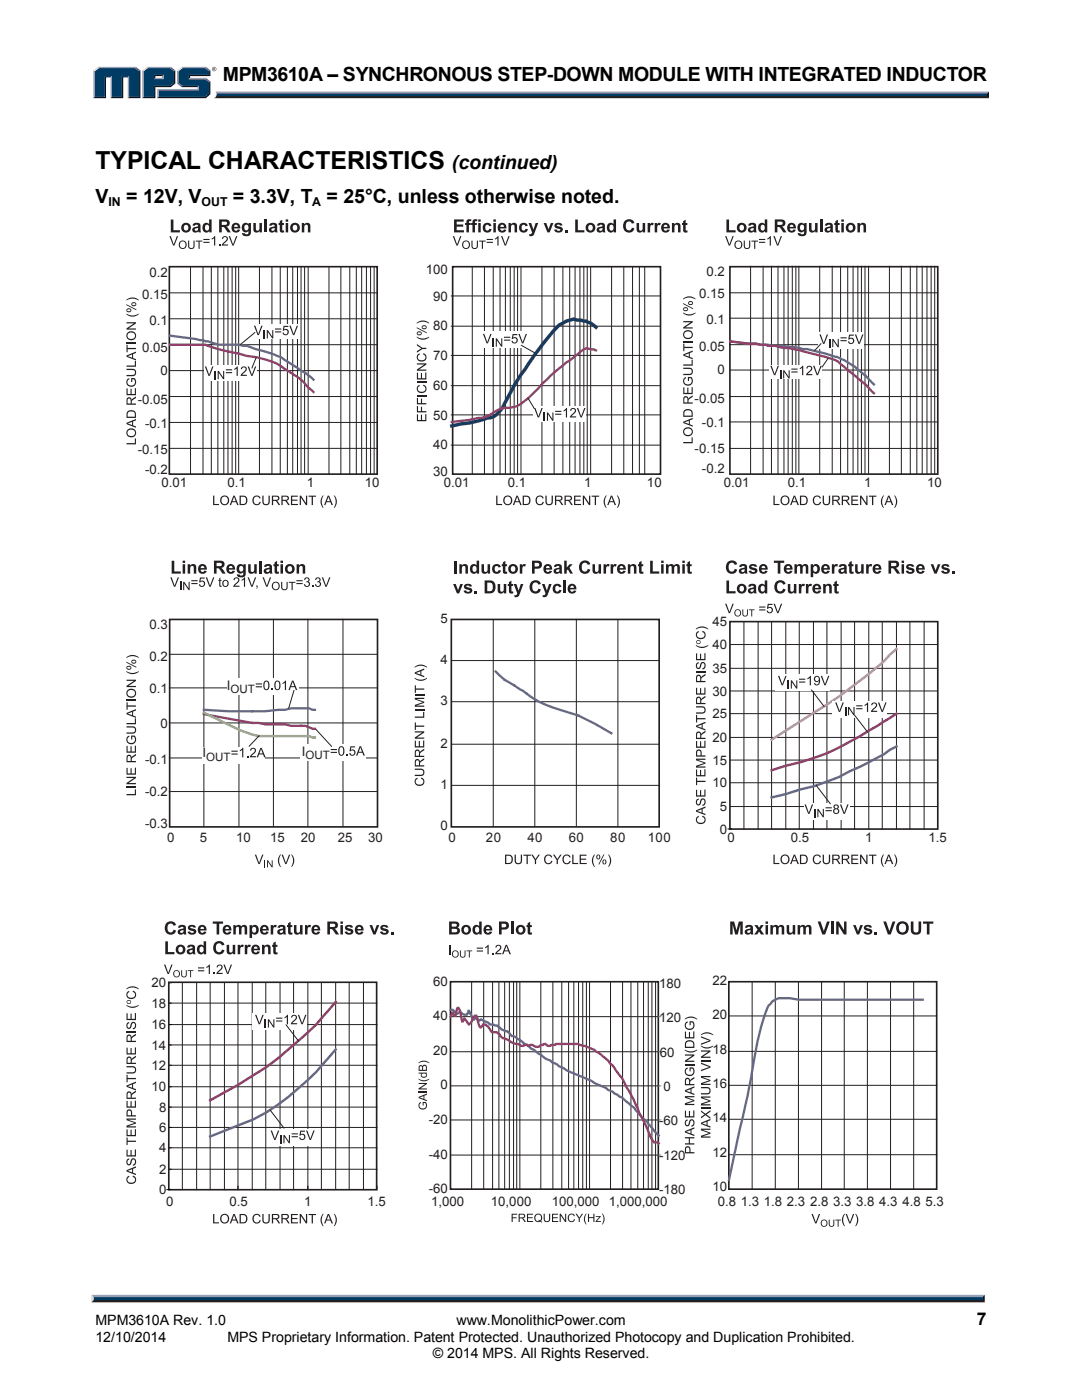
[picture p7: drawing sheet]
<svg xmlns="http://www.w3.org/2000/svg" width="216mm" height="279mm" viewBox="0 0 216 279" stroke-linecap="round" stroke-linejoin="round" font-family="sans-serif">
<defs><g id="words">
<text font-size="5" x="19" y="33.8">TYPICAL CHARACTERISTICS</text>
<g font-size="3.9">
<text x="44.4" y="16.3">MPM3610A – SYNCHRONOUS STEP-DOWN MODULE WITH INTEGRATED INDUCTOR</text>
<text x="90.2" y="33.8">(continued)</text>
<text x="19" y="40.6">V</text>
<text x="25.2" y="40.6">= 12V, V</text>
<text x="46.5" y="40.6">= 3.3V, T</text>
<text x="65.2" y="40.6">= 25°C, unless otherwise noted.</text>
</g>
<text font-size="3.5" x="194.9" y="264.5">7</text>
<g font-size="2.8">
<text x="19" y="267.9">12/10/2014</text>
<text x="19" y="264.5">MPM3610A Rev. 1.0</text>
<text x="45.4" y="267.9">MPS Proprietary Information. Patent Protected. Unauthorized Photocopy and Duplication Prohibited.</text>
<text x="91.1" y="264.5">www.MonolithicPower.com</text>
<text x="86.4" y="271.1">© 2014 MPS. All Rights Reserved.</text>
</g>
<g font-size="2.6" fill="#231f20">
<text x="28.4" y="59.6">0.15</text>
<text x="29.9" y="55.2">0.2</text>
<text x="85" y="54.8">100</text>
<text x="139.5" y="59.4">0.15</text>
<text x="141" y="55">0.2</text>
<text x="29.9" y="64.9">0.1</text>
<text x="86.5" y="65.9">80</text>
<text x="86.5" y="60">90</text>
<text x="141" y="64.7">0.1</text>
<text x="28.4" y="70.3">0.05</text>
<text x="86.5" y="71.8">70</text>
<text x="139.5" y="70">0.05</text>
<text x="32.1" y="74.9">0</text>
<text x="86.5" y="77.9">60</text>
<text x="143.1" y="74.7">0</text>
<text x="27.5" y="80.7">-0.05</text>
<text x="86.5" y="83.8">50</text>
<text x="138.6" y="80.5">-0.05</text>
<text x="29" y="85.4">-0.1</text>
<text x="86.5" y="89.7">40</text>
<text x="140.1" y="85.2">-0.1</text>
<text x="27.5" y="90.6">-0.15</text>
<text x="29" y="94.6">-0.2</text>
<text x="86.5" y="94.9">30</text>
<text x="138.6" y="90.4">-0.15</text>
<text x="140.1" y="94.3">-0.2</text>
<text x="32.2" y="97.2">0.01</text>
<text x="45.4" y="97.2">0.1</text>
<text x="61.2" y="97.2">1</text>
<text x="72.8" y="97.2">10</text>
<text x="88.6" y="97.2">0.01</text>
<text x="101.4" y="97.2">0.1</text>
<text x="116.6" y="97.2">1</text>
<text x="129.1" y="97.2">10</text>
<text x="144.4" y="97.2">0.01</text>
<text x="157.2" y="97.2">0.1</text>
<text x="172.4" y="97.2">1</text>
<text x="185" y="97.2">10</text>
<text x="29.9" y="125.5">0.3</text>
<text x="87.9" y="124.4">5</text>
<text x="142.2" y="125">45</text>
<text x="29.9" y="131.9">0.2</text>
<text x="142.2" y="129.6">40</text>
<text x="45.3" y="137.7">I</text>
<text x="87.9" y="132.6">4</text>
<text x="142.2" y="134.3">35</text>
<text x="29.9" y="138.4">0.1</text>
<text x="87.9" y="140.8">3</text>
<text x="142.2" y="143.3">25</text>
<text x="142.2" y="138.8">30</text>
<text x="32.1" y="145.3">0</text>
<text x="87.9" y="149.3">2</text>
<text x="142.2" y="148.1">20</text>
<text x="29" y="152.4">-0.1</text>
<text x="40.4" y="151.1">I</text>
<text x="60.2" y="150.8">I</text>
<text x="142.2" y="152.6">15</text>
<text x="29" y="158.9">-0.2</text>
<text x="87.9" y="157.5">1</text>
<text x="142.2" y="157.1">10</text>
<text x="143.6" y="161.9">5</text>
<text x="29" y="165.2">-0.3</text>
<text x="87.9" y="165.7">0</text>
<text x="143.6" y="166.4">0</text>
<text x="33.4" y="168.1">0</text>
<text x="39.8" y="168.1">5</text>
<text x="47.1" y="168.1">10</text>
<text x="53.9" y="168.1">15</text>
<text x="60" y="168.1">20</text>
<text x="67.4" y="168.1">25</text>
<text x="73.4" y="168.1">30</text>
<text x="89.5" y="168.1">0</text>
<text x="97" y="168.1">20</text>
<text x="105.2" y="168.1">40</text>
<text x="113.5" y="168.1">60</text>
<text x="121.8" y="168.1">80</text>
<text x="129.3" y="168.1">100</text>
<text x="145.1" y="168.1">0</text>
<text x="157.8" y="168.1">0.5</text>
<text x="172.6" y="168.1">1</text>
<text x="185.3" y="168.1">1.5</text>
<text x="30.3" y="197">20</text>
<text x="86.5" y="196.8">60</text>
<text x="131.5" y="197.1">180</text>
<text x="142.1" y="196.5">22</text>
<text x="30.3" y="201.1">18</text>
<text x="86.5" y="203.6">40</text>
<text x="131.5" y="203.9">120</text>
<text x="142.1" y="203.3">20</text>
<text x="30.3" y="209.5">14</text>
<text x="30.3" y="205.4">16</text>
<text x="30.3" y="213.5">12</text>
<text x="86.5" y="210.6">20</text>
<text x="131.7" y="210.9">60</text>
<text x="142.1" y="210.3">18</text>
<text x="30.3" y="217.8">10</text>
<text x="31.7" y="221.9">8</text>
<text x="87.9" y="217.4">0</text>
<text x="132.4" y="217.8">0</text>
<text x="142.1" y="217.1">16</text>
<text x="31.7" y="225.9">6</text>
<text x="85.6" y="224.2">-20</text>
<text x="131.5" y="224.6">-60</text>
<text x="142.1" y="223.9">14</text>
<text x="31.7" y="230">4</text>
<text x="85.6" y="231.2">-40</text>
<text x="131.5" y="231.6">-120</text>
<text x="142.1" y="231">12</text>
<text x="31.7" y="238.3">0</text>
<text x="31.7" y="234.3">2</text>
<text x="85.6" y="238">-60</text>
<text x="131.5" y="238.4">-180</text>
<text x="142.1" y="237.7">10</text>
<text x="33.2" y="240.7">0</text>
<text x="45.8" y="240.7">0.5</text>
<text x="60.7" y="240.7">1</text>
<text x="73.3" y="240.7">1.5</text>
<text x="86" y="240.7">1,000</text>
<text x="98" y="240.7">10,000</text>
<text x="110.1" y="240.7">100,000</text>
<text x="121.5" y="240.7">1,000,000</text>
<text x="143.2" y="240.7">0.8 1.3 1.8 2.3 2.8 3.3 3.8 4.3 4.8 5.3</text>
</g>
<g font-size="2.5">
<text x="21.6" y="41.1">IN</text>
<text x="40.2" y="41.1">OUT</text>
<text x="62.3" y="41.1">A</text>
</g>
<g font-size="2.3" fill="#231f20">
<text x="46" y="138.4">OUT</text>
<text x="41.2" y="151.8">OUT</text>
<text x="61" y="151.5">OUT</text>
</g>
</g></defs>
<path d="M43 18.3h154.3l-.4 .7h-153.7z" fill="#94a0b9"/>
<path d="M43.2 19l153.7-.1 .4 .7h-154.7l.4-.3z" fill="#231f20"/>
<path d="M196.9 18.7l.4-.4v1.3l-.4-.4z" fill="#001339"/>
<path d="M43.2 18.7h153.7v.5h-153.8z" fill="#003b63"/>
<path d="M43 18.3l.2 .5a.79 .79 0 0 1-.6 .8l.1-.1a1.23 1.23 0 0 0 .3-1.2z" fill="#dcddde"/>
<path d="M30.7 15.8l.3-.3h1.4l.2 .3z" fill="#94a0b9"/>
<g fill="#003b63">
<path d="M18.9 14.2l.8-.6h7.2l.9 .6v5.1h-2v-4.1h-1.5v4.1h-2v-4.1h-1.4v4.1h-2z"/>
<path d="M28.7 14.2l.8-.6h2.1v1.3h-.9v.9h1.9v-.9h-1.2v-1.3h2.5l.8 .6v2.3l-.8 .6h-3.2v2.2h-2z"/>
<path d="M31.6 18h8v-.9h-3.2l-.8-.6v-2.3l.8-.6h4.5l.8 .6v.7h-4v.9h3.2l.8 .6v2.2l-.8 .7h-9.3z"/>
</g>
<path d="M36.3 13.5h4.8" fill="none" stroke="#94a0b9" stroke-width=".26"/>
<path d="M35.3 14l1-.7 .1 .3-.8 .6z" fill="#dcddde"/>
<path d="M35.5 14v2.7" fill="none" stroke="#94a0b9" stroke-width=".27"/>
<path d="M35.3 16.7l.3-.2 .8 .6-.1 .3z" fill="#547194"/>
<path d="M36.3 17.3h3.4" fill="none" stroke="#001339" stroke-width=".26"/>
<g fill="#94a0b9">
<path d="M31.4 17.7h8v-.3l.3-.3v.9h-8.1z"/>
<path d="M31.4 17.7l.2 .3v1.3l-.2 .3z"/>
</g>
<path d="M37.7 14.9h4v-.7l.3-.2v1.2h-4.1v.3l-.2 .3z" fill="#001339"/>
<path d="M37.7 15.7h3.4" fill="none" stroke="#94a0b9" stroke-width=".26"/>
<path d="M41.1 15.5l.9 .7-.3 .2-.8-.6z" fill="#547194"/>
<g fill="#001339">
<path d="M31.4 19.6l.2-.3h9.3l.8-.7v-2.2l.3-.2v2.6l-.9 .8z"/>
<path d="M30.7 17.1h3.2l.8-.6v-2.3l.3-.2v2.7l-.9 .7h-3.1v2.2h-2.6l.3-.3h2z"/>
</g>
<path d="M34.1 13.3l.9 .7-.3 .2-.8-.6z" fill="#547194"/>
<path d="M29.3 13.5h4.8" fill="none" stroke="#94a0b9" stroke-width=".26"/>
<path d="M28.4 14l.9-.7 .2 .3-.8 .6z" fill="#dcddde"/>
<path d="M28.5 14v5.6" fill="none" stroke="#94a0b9" stroke-width=".27"/>
<path d="M32.4 15.2l.2-.3v.9l-.2-.3z" fill="#94a0b9"/>
<g fill="#001339">
<path d="M30.7 14.9h1.9l-.2 .3h-1.4v.3l-.3 .3z"/>
<path d="M27.8 14.2l.2-.2v5.6h-2.5l.3-.3h2z"/>
</g>
<path d="M27.1 13.3l.9 .7-.2 .2-.9-.6z" fill="#547194"/>
<path d="M19.5 13.5h7.6" fill="none" stroke="#94a0b9" stroke-width=".26"/>
<path d="M18.6 14l.9-.7 .2 .3-.8 .6z" fill="#dcddde"/>
<path d="M18.8 14v5.6" fill="none" stroke="#94a0b9" stroke-width=".27"/>
<path d="M20.9 15.2h1.4l-.2 .3h-.9v4.1h-2.6l.3-.3h2z" fill="#001339"/>
<path d="M22.2 15.2v4.4" fill="none" stroke="#94a0b9" stroke-width=".27"/>
<path d="M24.3 15.2h1.5l-.3 .3h-.9v4.1h-2.5l.2-.3h2z" fill="#001339"/>
<path d="M25.6 15.2v4.4" fill="none" stroke="#94a0b9" stroke-width=".27"/>
<path d="M41.1 13.3l.9 .7-.3 .2-.8-.6z" fill="#547194"/>
<g fill="#231f20">
<path d="M18.7 259.2h177.4l.4 .7h-178.3z"/>
<path d="M42.3 13.8a.45 .45 0 0 1 .9 0 .45 .45 0 0 1-.9 0zM42.4 13.8a.37 .37 0 0 0 .7 0 .37 .37 0 0 0-.7 0zM42.6 13.5l.3 .1v.4l-.2-.2-.1 .2zM42.6 13.6v.2l.2-.1z"/>
</g>
<path d="M18.3 258.4h178.2l-.4 .8h-177.4z" fill="#94a0b9"/>
<path d="M196.5 258.4v1.5l-.4-.4v-.6z" fill="#001339"/>
<path d="M18.7 258.9h177.4v.6h-177.4z" fill="#003b63"/>
<path d="M18.2 258.4l.5 .5v.5l-.5 .5z" fill="#dcddde"/>
<path d="M75.2 65.6h1.2v7.3h-1.2z" fill="#fff"/>
<path d="M90.3 53.2h41.5v41.4h-41.5z" fill="none" stroke="#231f20" stroke-width=".33"/>
<g fill="#231f20">
<path d="M90.6 43.8h1.9v.4h-1.4v.6h1.3v.4h-1.3v.7h1.5v.5h-2z"/>
<path d="M93.2 43.9l.3-.1h.6l-.1 .4-.4 .1v.2h.3v.4h-.3v1.5h-.5v-1.5h-.3v-.4h.3z"/>
<path d="M94.4 43.9l.3-.1h.6l-.1 .4-.4 .1v.2h.3v.4h-.3v1.5h-.5v-1.5h-.3v-.4h.3z"/>
<path d="M96.6 44.7a.9 .9 0 0 1 1.5 .4h-.5a.4 .4 0 0 0-.5-.2 .4 .4 0 0 0-.3 .5 .41 .41 0 0 0 .3 .6 .41 .41 0 0 0 .5-.3h.5a.94 .94 0 0 1-1.3 .6 .94 .94 0 0 1-.4-1.4z"/>
<path d="M101.5 44.5h.4v.3a.67 .67 0 0 1 .8-.3 .67 .67 0 0 1 .5 .7v1.2h-.5v-1.2a.35 .35 0 0 0-.4-.4 .35 .35 0 0 0-.3 .5v1.1h-.5z"/>
<path d="M103.8 44.7a.9 .9 0 0 1 1.5 .4h-.5a.4 .4 0 0 0-.5-.2 .4 .4 0 0 0-.2 .5 .41 .41 0 0 0 .2 .6 .41 .41 0 0 0 .6-.3h.4a.94 .94 0 0 1-1.3 .6 .94 .94 0 0 1-.3-1.4z"/>
<path d="M105.5 44.5h.5l.4 1.3 .5-1.3h.5l-.7 1.8a.83 .83 0 0 1-1.1 .8v-.4h.3l.3-.3z"/>
<path d="M108.5 44.5h.5l.5 1.3 .4-1.3h.5l-.7 1.9h-.5z"/>
<path d="M110.8 44.6a.97 .97 0 0 1 1.4 .4h-.4a.32 .32 0 0 0-.4-.2 .32 .32 0 0 0-.3 .3 1.31 1.31 0 0 1 1.2 .7 .94 .94 0 0 1-.8 .6 .94 .94 0 0 1-.9-.6h.5a.36 .36 0 0 0 .3 .3 .36 .36 0 0 0 .4-.3 1.02 1.02 0 0 1-1.2-.9z"/>
<path d="M112.7 45.9h.5v.5h-.5z"/>
<path d="M114.8 43.8h.5v2.1h1.3v.5h-1.8z"/>
<path d="M124.7 44.1a1.13 1.13 0 0 1 1.9 .4l-.5 .1a.64 .64 0 0 0-.9-.4 .64 .64 0 0 0-.3 .9 .64 .64 0 0 0 .4 .8 .64 .64 0 0 0 .8-.5l.5 .2a1.19 1.19 0 0 1-1.5 .7 1.19 1.19 0 0 1-.7-1.5z"/>
<path d="M127 44.5h.5v.9a.41 .41 0 0 0 .1 .6 .41 .41 0 0 0 .6-.2v-1.3h.5v1.9h-.4v-.3a.67 .67 0 0 1-.8 .3 .67 .67 0 0 1-.5-.7z"/>
<path d="M129.2 44.5h.5v.3l.3-.3 .4 .1-.1 .4a.39 .39 0 0 0-.5 0 .39 .39 0 0 0-.1 .5v.9h-.5z"/>
<path d="M130.6 44.5h.5v.3l.3-.3 .5 .1-.2 .4a.39 .39 0 0 0-.5 0 .39 .39 0 0 0-.1 .5v.9h-.5z"/>
<path d="M134.1 44.5h.4v.3a.67 .67 0 0 1 .8-.3 .67 .67 0 0 1 .5 .7v1.2h-.5v-1.2a.35 .35 0 0 0-.4-.4 .35 .35 0 0 0-.3 .5v1.1h-.5z"/>
<path d="M136.3 44.1l.5-.3v.7h.4v.4h-.4v.9l.1 .2h.3v.3a.56 .56 0 0 1-.7 .1 .56 .56 0 0 1-.2-.7v-.8h-.2v-.4h.2z"/>
<path d="M90.3 47.1h.3l.6 1.7 .6-1.7h.3l-.8 1.9h-.2z"/>
<path d="M94.1 48h.2v1a.44 .44 0 0 0 .4 .5 .44 .44 0 0 0 .4-.5v-1h.3v1a.65 .65 0 0 1-.7 .7 .65 .65 0 0 1-.6-.7z"/>
<path d="M95.6 48h1.3v.2h-.5v1.5h-.3v-1.5h-.5z"/>
<path d="M98.8 47.6l.7-.5v1.9h-.3v-1.5l-.4 .3z"/>
<path d="M100 47.1h.2l.6 1.7 .6-1.7h.3l-.7 1.9h-.3z"/>
<path d="M145 43.8h.5v2.1h1.3v.5h-1.8z"/>
<path d="M161.4 44.5h.5v.9a.41 .41 0 0 0 .1 .6 .41 .41 0 0 0 .6-.2v-1.3h.5v1.9h-.4v-.3a.67 .67 0 0 1-.8 .3 .67 .67 0 0 1-.5-.7z"/>
<path d="M163.7 43.8h.4v2.6h-.4z"/>
<path d="M166.7 44.1l.5-.3v.7h.3v.4h-.3v.9l.1 .2h.2l.1 .3a.56 .56 0 0 1-.7 .1 .56 .56 0 0 1-.2-.7v-.8h-.2v-.4h.2z"/>
<path d="M171.1 44.5h.5v.3a.67 .67 0 0 1 .8-.3 .67 .67 0 0 1 .4 .7v1.2h-.5v-1.2a.35 .35 0 0 0-.4-.4 .35 .35 0 0 0-.3 .5v1.1h-.5z"/>
<path d="M144.7 47.1h.3l.5 1.7 .7-1.7h.2l-.7 1.9h-.3z"/>
<path d="M148.4 48h.2v1a.44 .44 0 0 0 .5 .5 .44 .44 0 0 0 .4-.5v-1h.2v1a.65 .65 0 0 1-.6 .7 .65 .65 0 0 1-.7-.7z"/>
<path d="M149.9 48h1.4v.2h-.6v1.5h-.2v-1.5h-.6z"/>
<path d="M153.1 47.6l.7-.5v1.9h-.2v-1.5l-.5 .3z"/>
<path d="M154.3 47.1h.3l.6 1.7 .6-1.7h.2l-.7 1.9h-.3z"/>
<path d="M95.4 43.8h.5v.5h-.5zM95.4 44.5h.5v1.9h-.5z"/>
<path d="M98.4 43.8h.5v.5h-.5zM98.4 44.5h.5v1.9h-.5z"/>
<path d="M99.6 44.7a.9 .9 0 0 1 1-.1 .9 .9 0 0 1 .5 1h-1.3a.38 .38 0 0 0 .3 .4 .38 .38 0 0 0 .4-.2l.5 .1a.96 .96 0 0 1-1.4 .3 .96 .96 0 0 1 0-1.5zM99.9 45l-.1 .3h.8l-.3-.4z"/>
<path d="M116.9 45.4a.98 .98 0 0 1 1.9 0 .98 .98 0 0 1-1.9 0zM117.5 45a.51 .51 0 0 0 0 .9 .51 .51 0 0 0 .8-.5l-.3-.5z"/>
<path d="M119.3 44.7a.82 .82 0 0 1 .9-.3 .82 .82 0 0 1 .5 .8l.1 1.2h-.5v-.2a.61 .61 0 0 1-1 .1 .61 .61 0 0 1 .2-1l.7-.1a.34 .34 0 0 0-.3-.4 .34 .34 0 0 0-.3 .3l-.5-.1zM119.6 45.6a.33 .33 0 0 0 .4 .5 .33 .33 0 0 0 .2-.5z"/>
<path d="M121.3 44.7l.6-.2 .5 .2v-.9h.5v2.6h-.4v-.3a.78 .78 0 0 1-1 .2 .78 .78 0 0 1-.4-.9zM121.7 45a.54 .54 0 0 0-.1 .7 .54 .54 0 0 0 .7 .2 .54 .54 0 0 0 .1-.7 .54 .54 0 0 0-.7-.2z"/>
<path d="M132.2 44.7a.9 .9 0 0 1 1-.1 .9 .9 0 0 1 .5 1h-1.3a.38 .38 0 0 0 .3 .4 .38 .38 0 0 0 .5-.2l.4 .1a.96 .96 0 0 1-1.4 .3 .96 .96 0 0 1 0-1.5zM132.5 45l-.1 .3h.8l-.2-.4z"/>
<path d="M92.2 48.8a.85 .85 0 0 1 1.7 0 .85 .85 0 0 1-1.7 0zM92.6 48.3a.63 .63 0 0 0-.1 1 .63 .63 0 0 0 1-.1 .63 .63 0 0 0-.1-.8 .63 .63 0 0 0-.8-.1z"/>
<path d="M97.1 47.7h1.3v.2h-1.3zM97.1 48.3h1.3v.2h-1.3z"/>
<path d="M147 45.4a1 1 0 0 1 2 0 1 1 0 0 1-2 0zM147.7 45a.51 .51 0 0 0 0 .9 .51 .51 0 0 0 .8-.5l-.3-.5z"/>
<path d="M149.4 44.7a.82 .82 0 0 1 .9-.3 .82 .82 0 0 1 .6 .8l.1 1.2h-.5l-.1-.2a.61 .61 0 0 1-1 .1 .61 .61 0 0 1 .3-1l.7-.1a.34 .34 0 0 0-.3-.4 .34 .34 0 0 0-.4 .3l-.4-.1zM149.8 45.6a.33 .33 0 0 0 .4 .5 .33 .33 0 0 0 .2-.5z"/>
<path d="M151.5 44.7l.6-.2 .5 .2v-.9h.5v2.6h-.5v-.3a.78 .78 0 0 1-.9 .2 .78 .78 0 0 1-.4-.9zM151.9 45a.54 .54 0 0 0-.1 .7 .54 .54 0 0 0 .7 .2 .54 .54 0 0 0 .1-.7 .54 .54 0 0 0-.7-.2z"/>
<path d="M154.6 43.8h1.1a.75 .75 0 0 1 1 .5 .75 .75 0 0 1-.7 .9l.9 1.2h-.6l-.4-.6a.7 .7 0 0 0-.8-.5v1.1h-.5zM155.1 44.2v.7h.4a.4 .4 0 0 0 .6-.1 .4 .4 0 0 0-.1-.5z"/>
<path d="M157.3 44.7a.9 .9 0 0 1 1.1-.1 .9 .9 0 0 1 .4 1h-1.2a.37 .37 0 0 0 .2 .4 .37 .37 0 0 0 .5-.2l.5 .1a.96 .96 0 0 1-1.5 .3 .96 .96 0 0 1 0-1.5zM157.7 45l-.1 .3h.7l-.2-.4z"/>
<path d="M159.3 44.7l.6-.2 .6 .3v-.3h.4v1.7a.9 .9 0 0 1-.7 .9 .9 .9 0 0 1-1-.6l.5 .1a.37 .37 0 0 0 .5 .2 .37 .37 0 0 0 .2-.4v-.3a.81 .81 0 0 1-1 .1 .81 .81 0 0 1-.3-1.1zM159.7 45a.5 .5 0 0 0 0 .7 .5 .5 0 0 0 .7 0 .51 .51 0 0 0 0-.6 .51 .51 0 0 0-.7-.1z"/>
<path d="M164.7 44.7a.82 .82 0 0 1 .9-.3 .82 .82 0 0 1 .6 .8l.1 1.2h-.5l-.1-.2a.61 .61 0 0 1-1 .1 .61 .61 0 0 1 .3-1l.7-.1a.34 .34 0 0 0-.3-.4 .34 .34 0 0 0-.4 .3l-.4-.1zM165.1 45.6a.33 .33 0 0 0 .4 .5 .33 .33 0 0 0 .2-.5z"/>
<path d="M167.9 43.8h.5v.5h-.5zM167.9 44.5h.5v1.9h-.5z"/>
<path d="M168.8 45.4a.98 .98 0 0 1 1.9 0 .98 .98 0 0 1-1.9 0zM169.4 45a.51 .51 0 0 0 0 .9 .51 .51 0 0 0 .8-.5l-.3-.5z"/>
<path d="M146.5 48.8a.85 .85 0 0 1 1.7 0 .85 .85 0 0 1-1.7 0zM146.9 48.3a.63 .63 0 0 0 0 1 .63 .63 0 0 0 .9-.1 .63 .63 0 0 0 0-.8 .63 .63 0 0 0-.9-.1z"/>
<path d="M151.4 47.7h1.3v.2h-1.3zM151.4 48.3h1.3v.2h-1.3z"/>
</g>
<path d="M33.8 53.2h41.5v41.4h-41.5zM145.6 53.2h41.5v41.4h-41.5z" fill="none" stroke="#231f20" stroke-width=".33"/>
<g fill="#231f20">
<path d="M34.1 43.8h.5v2.1h1.3v.5h-1.8z"/>
<path d="M50.6 44.5h.5v.9a.41 .41 0 0 0 0 .6 .41 .41 0 0 0 .6-.2l.1-1.3h.5v1.9h-.5v-.3a.67 .67 0 0 1-.8 .3 .67 .67 0 0 1-.4-.7z"/>
<path d="M52.8 43.8h.5v2.6h-.5z"/>
<path d="M55.8 44.1l.5-.3v.7h.4v.4h-.4v.9l.1 .2h.3v.3a.56 .56 0 0 1-.7 .1 .56 .56 0 0 1-.2-.7v-.8h-.2v-.4h.2z"/>
<path d="M60.2 44.5h.5v.3a.67 .67 0 0 1 .8-.3 .67 .67 0 0 1 .4 .7v1.2h-.5v-1.2a.35 .35 0 0 0-.4-.4 .35 .35 0 0 0-.3 .5v1.1h-.5z"/>
<path d="M33.8 47.1h.3l.6 1.7 .6-1.7h.2l-.7 1.9h-.3z"/>
<path d="M37.5 48h.3v1a.44 .44 0 0 0 .4 .5 .44 .44 0 0 0 .4-.5v-1h.2v1a.65 .65 0 0 1-.6 .7 .65 .65 0 0 1-.7-.7z"/>
<path d="M39.1 48h1.3v.2h-.6v1.5h-.2v-1.5h-.5z"/>
<path d="M42.3 47.6l.6-.5v1.9h-.2v-1.5l-.4 .3z"/>
<path d="M43.7 48.7h.2v.3h-.2z"/>
<path d="M44.5 47.3a.62 .62 0 0 1 .9 .1 .62 .62 0 0 1-.3 .9l-.5 .5h.9v.2h-1.3l.2-.4a1.14 1.14 0 0 0 .7-1.2l-.4-.1-.2 .4h-.2z"/>
<path d="M45.6 47.1h.3l.6 1.7 .6-1.7h.3l-.8 1.9h-.2z"/>
<path d="M36.2 45.4a.98 .98 0 0 1 1.9 0 .98 .98 0 0 1-1.9 0zM36.8 45a.51 .51 0 0 0 0 .9 .51 .51 0 0 0 .8-.5l-.3-.5z"/>
<path d="M38.6 44.7a.82 .82 0 0 1 .9-.3 .82 .82 0 0 1 .5 .8l.1 1.2h-.5v-.2a.61 .61 0 0 1-1 .1 .61 .61 0 0 1 .2-1l.7-.1a.34 .34 0 0 0-.3-.4 .34 .34 0 0 0-.3 .3l-.5-.1zM39 45.6a.33 .33 0 0 0 .3 .5 .33 .33 0 0 0 .2-.5z"/>
<path d="M40.6 44.7l.6-.2 .5 .2v-.9h.5v2.6h-.4v-.3a.78 .78 0 0 1-1 .2 .78 .78 0 0 1-.4-.9zM41 45a.54 .54 0 0 0-.1 .7 .54 .54 0 0 0 .7 .2 .54 .54 0 0 0 .1-.7 .54 .54 0 0 0-.7-.2z"/>
<path d="M43.7 43.8h1.1a.75 .75 0 0 1 1 .5 .75 .75 0 0 1-.6 .9l.9 1.2h-.7l-.3-.6a.7 .7 0 0 0-.8-.5v1.1h-.6zM44.3 44.2v.7h.3a.4 .4 0 0 0 .6-.1 .4 .4 0 0 0 0-.5z"/>
<path d="M46.4 44.7a.9 .9 0 0 1 1.1-.1 .9 .9 0 0 1 .4 1h-1.2a.38 .38 0 0 0 .3 .4 .38 .38 0 0 0 .4-.2l.5 .1a.96 .96 0 0 1-1.4 .3 .96 .96 0 0 1-.1-1.5zM46.8 45l-.1 .3h.8l-.3-.4z"/>
<path d="M48.5 44.7l.5-.2 .6 .3v-.3h.5v1.7a.9 .9 0 0 1-.8 .9 .9 .9 0 0 1-1-.6l.6 .1a.37 .37 0 0 0 .4 .2 .37 .37 0 0 0 .3-.4v-.3a.81 .81 0 0 1-1.1 .1 .81 .81 0 0 1-.2-1.1zM48.9 45a.5 .5 0 0 0-.1 .7 .5 .5 0 0 0 .7 0 .51 .51 0 0 0 0-.6 .51 .51 0 0 0-.6-.1z"/>
<path d="M53.9 44.7a.82 .82 0 0 1 .9-.3 .82 .82 0 0 1 .5 .8l.1 1.2h-.5v-.2a.61 .61 0 0 1-1 .1 .61 .61 0 0 1 .2-1l.7-.1a.34 .34 0 0 0-.3-.4 .34 .34 0 0 0-.3 .3l-.5-.1zM54.2 45.6a.33 .33 0 0 0 .4 .5 .33 .33 0 0 0 .2-.5z"/>
<path d="M57 43.8h.5v.5h-.5zM57 44.5h.5v1.9h-.5z"/>
<path d="M57.9 45.4a1 1 0 0 1 2 0 1 1 0 0 1-2 0zM58.5 45a.51 .51 0 0 0 .1 .9 .51 .51 0 0 0 .7-.5l-.3-.5z"/>
<path d="M35.7 48.8a.83 .83 0 0 1 1.6 0 .83 .83 0 0 1-1.6 0zM36.1 48.3a.63 .63 0 0 0-.1 1 .63 .63 0 0 0 1-.1 .63 .63 0 0 0-.1-.8 .63 .63 0 0 0-.8-.1z"/>
<path d="M40.6 47.7h1.2v.2h-1.2zM40.6 48.3h1.2v.2h-1.2z"/>
</g>
<g fill="none" stroke="#231f20" stroke-width=".2">
<path d="M33.9 58.4h41.3M38 53.3v41.4M40.5 53.3v41.4M42.2 53.3v41.4M43.5 53.3v41.4M44.7 53.3v41.4M45.5 53.3v41.4M46.3 53.3v41.4M47 53.3v41.4M47.6 53.3v41.4M51.8 53.3v41.4M54.3 53.3v41.4"/>
<path d="M55.9 53.3v41.4M57.3 53.3v41.4M58.4 53.3v41.4M59.4 53.3v41.4M60.1 53.3v41.4M60.8 53.3v41.4M61.5 53.3v41.4M65.6 53.3v41.4M68 53.3v41.4M69.8 53.3v41.4M71.1 53.3v41.4M72.2 53.3v41.4"/>
<path d="M73.1 53.3v41.4M73.9 53.3v41.4M74.7 53.3v41.4M90.1 59.1h41.7M94.2 53.2v41.5M96.7 53.2v41.5M98.4 53.2v41.5M99.8 53.2v41.5M100.8 53.2v41.5M101.8 53.2v41.5M102.6 53.2v41.5M103.3 53.2v41.5"/>
<path d="M104 53.2v41.5M108.1 53.2v41.5M110.6 53.2v41.5M112.3 53.2v41.5M113.7 53.2v41.5M114.7 53.2v41.5M115.7 53.2v41.5M116.5 53.2v41.5M117.2 53.2v41.5M117.9 53.2v41.5M122 53.2v41.5M124.5 53.2v41.5"/>
<path d="M126.2 53.2v41.5M127.6 53.2v41.5M128.6 53.2v41.5M33.9 79.1h41.3M33.9 74h41.3M33.9 68.8h41.3M33.9 63.6h41.3M90.1 77h41.7M90.1 70.9h41.7M90.1 65.1h41.7M33.9 89.5h41.3M33.9 84.3h41.3"/>
<path d="M90.1 88.8h41.7M90.1 82.8h41.7"/>
</g>
<path d="M34 67l6.5 .9 3.1 .9h4.1l.8 .2h.8l1.8 .7a20.5 20.5 0 0 1 9 4.3l.8 .4 1.7 1.4" fill="none" stroke="#666a96" stroke-width=".47"/>
<path d="M34 68.8h7l.5 .2a80 80 0 0 0 9.6 2.3l1.7 .4a10.5 10.5 0 0 1 4.5 2.3 10.7 10.7 0 0 1 4.2 3.3l1.1 .9M118.9 69.9l-.5-.2h-.5a1.44 1.44 0 0 0-2 .4l-.7 .6a43.9 43.9 0 0 0-7.8 6.9l-1.9 1.8a5.8 5.8 0 0 1-4.8 2 7.5 7.5 0 0 0-3 1.4l-1.6 .6-5.9 .8" fill="none" stroke="#923c6a" stroke-width=".47"/>
<path d="M118.9 65.3l-1-.8-.9-.4h-.5a5.2 5.2 0 0 0-5.9 1.8l-3.1 3.8a96.7 96.7 0 0 0-5.9 9.1l-.9 1.8a3.9 3.9 0 0 1-3.5 2.8l-3.5 1-3.5 .6" fill="none" stroke="#323362" stroke-width=".7"/>
<g fill="#231f20">
<path d="M34.3 111.9h.5v2.1h1.3v.5h-1.8z"/>
<path d="M37.4 112.6h.5v.3a.67 .67 0 0 1 .8-.3 .67 .67 0 0 1 .5 .7v1.2h-.5v-1.2a.35 .35 0 0 0-.4-.4 .35 .35 0 0 0-.3 .5l-.1 1.1h-.5z"/>
<path d="M49.5 112.6h.5v.9a.41 .41 0 0 0 .1 .6 .41 .41 0 0 0 .6-.2v-1.3h.5v1.9h-.4v-.3a.67 .67 0 0 1-.8 .3 .67 .67 0 0 1-.5-.7z"/>
<path d="M51.7 111.9h.5v2.6h-.5z"/>
<path d="M54.8 112.2l.5-.3v.7h.3v.4h-.3v.9l.1 .2h.2l.1 .3a.56 .56 0 0 1-.7 .1 .56 .56 0 0 1-.2-.7v-.8h-.2v-.4h.2z"/>
<path d="M59.2 112.6h.4v.3a.67 .67 0 0 1 .9-.3 .67 .67 0 0 1 .4 .7v1.2h-.5v-1.2a.35 .35 0 0 0-.4-.4 .35 .35 0 0 0-.3 .5v1.1h-.5z"/>
<path d="M34 115.2h.3l.5 1.7 .7-1.7h.2l-.7 1.9h-.3z"/>
<path d="M35.9 116.1h.3v1.7h-.3z"/>
<path d="M36.5 116.1h.3l.8 1.3v-1.3h.2v1.7h-.2l-.8-1.3v1.3h-.3z"/>
<path d="M39.9 115.3h.9v.2h-.7l-.1 .5a.62 .62 0 0 1 .9 .3 .62 .62 0 0 1-.4 .8 .62 .62 0 0 1-.8-.5h.2a.41 .41 0 0 0 .6 .2 .41 .41 0 0 0 .1-.6 .41 .41 0 0 0-.6 0h-.3z"/>
<path d="M41.1 115.2h.2l.6 1.7 .6-1.7h.3l-.8 1.9h-.2z"/>
<path d="M43.7 115.4l.3-.1v.4h.2v.2h-.2v.8l.2 .4a.34 .34 0 0 1-.3 0 .34 .34 0 0 1-.2-.4v-.8h-.1v-.2h.1z"/>
<path d="M46.8 115.4a.62 .62 0 0 1 .9 .1 .62 .62 0 0 1-.3 .9l-.5 .5h.9v.2h-1.3l.2-.4a1.14 1.14 0 0 0 .7-1.2l-.4-.1-.2 .4h-.2z"/>
<path d="M48.2 115.7l.7-.5v1.9h-.2v-1.5l-.5 .3z"/>
<path d="M49.4 115.2h.3l.6 1.7 .6-1.7h.2l-.7 1.9h-.3z"/>
<path d="M51.1 116.8h.3v.4l-.2 .3 .1-.4h-.2z"/>
<path d="M52.4 115.2h.3l.5 1.7 .7-1.7h.2l-.7 1.9h-.3z"/>
<path d="M56.1 116.1h.2v1a.44 .44 0 0 0 .4 .5 .44 .44 0 0 0 .5-.5v-1h.2v1a.65 .65 0 0 1-.7 .7 .65 .65 0 0 1-.6-.7z"/>
<path d="M57.6 116.1h1.3v.2h-.5v1.5h-.2v-1.5h-.6z"/>
<path d="M60.9 115.3a.51 .51 0 0 1 .7 0 .51 .51 0 0 1-.1 .8 .58 .58 0 0 1 0 1 .58 .58 0 0 1-.9-.5h.3a.38 .38 0 0 0 .4 .3 .38 .38 0 0 0 .3-.4 .38 .38 0 0 0-.5-.3v-.2a.33 .33 0 0 0 .4-.2 .33 .33 0 0 0-.3-.4 .33 .33 0 0 0-.3 .3h-.2z"/>
<path d="M62.2 116.8h.3v.3h-.3z"/>
<path d="M63.1 115.3a.51 .51 0 0 1 .7 0 .51 .51 0 0 1-.1 .8 .58 .58 0 0 1 0 1 .58 .58 0 0 1-.9-.5h.3a.38 .38 0 0 0 .4 .3 .38 .38 0 0 0 .3-.4 .38 .38 0 0 0-.5-.3v-.2a.33 .33 0 0 0 .4-.2 .33 .33 0 0 0-.3-.4 .33 .33 0 0 0-.3 .3h-.2z"/>
<path d="M64.2 115.2h.3l.6 1.7 .6-1.7h.2l-.7 1.9h-.3z"/>
<path d="M36.4 111.9h.5v.5h-.5zM36.4 112.6h.5v1.9h-.5z"/>
<path d="M39.8 112.8a.9 .9 0 0 1 1-.1 .9 .9 0 0 1 .5 1h-1.3a.37 .37 0 0 0 .3 .4 .37 .37 0 0 0 .5-.2l.4 .1a.96 .96 0 0 1-1.4 .3 .96 .96 0 0 1 0-1.5zM40.1 113.1l-.1 .3h.8l-.2-.4z"/>
<path d="M42.7 111.9h1.1a.75 .75 0 0 1 1 .5 .75 .75 0 0 1-.7 .9l.9 1.2h-.6l-.4-.6a.7 .7 0 0 0-.8-.5v1.1h-.5zM43.2 112.3v.7h.4a.39 .39 0 0 0 .6-.1 .39 .39 0 0 0-.2-.6z"/>
<path d="M45.4 112.8a.9 .9 0 0 1 1.1-.1 .9 .9 0 0 1 .4 1h-1.2a.37 .37 0 0 0 .2 .4 .37 .37 0 0 0 .5-.2l.5 .1a.96 .96 0 0 1-1.5 .3 .96 .96 0 0 1 0-1.5zM45.8 113.1l-.1 .3h.7l-.2-.4z"/>
<path d="M47.4 112.8l.6-.2 .6 .3v-.3h.4v1.7a.9 .9 0 0 1-.7 .9 .9 .9 0 0 1-1-.6l.5 .1a.37 .37 0 0 0 .5 .2 .37 .37 0 0 0 .2-.5v-.2a.81 .81 0 0 1-1 .1 .81 .81 0 0 1-.3-1.1zM47.8 113.1a.5 .5 0 0 0 0 .7 .5 .5 0 0 0 .7 0 .51 .51 0 0 0 0-.6 .51 .51 0 0 0-.7-.1z"/>
<path d="M52.8 112.8a.82 .82 0 0 1 .9-.3 .82 .82 0 0 1 .6 .8l.1 1.2h-.5l-.1-.2a.61 .61 0 0 1-1 .1 .61 .61 0 0 1 .3-1l.7-.1a.34 .34 0 0 0-.3-.4 .34 .34 0 0 0-.4 .3l-.4-.1zM53.2 113.7a.33 .33 0 0 0 .4 .5 .33 .33 0 0 0 .2-.5z"/>
<path d="M56 111.9h.5v.5h-.5zM56 112.6h.5v1.9h-.5z"/>
<path d="M56.9 113.5a.98 .98 0 0 1 1.9 0 .98 .98 0 0 1-1.9 0zM57.5 113.1a.51 .51 0 0 0 0 .9 .51 .51 0 0 0 .8-.5l-.3-.5z"/>
<path d="M38.2 115.8h1.2v.2h-1.2zM38.2 116.4h1.2v.2h-1.2z"/>
<path d="M44.3 116.4a.7 .7 0 0 1 1.4 0 .7 .7 0 0 1-1.4 0zM44.7 116a.47 .47 0 0 0-.1 .8 .47 .47 0 0 0 .8-.1l-.1-.7-.3-.1z"/>
<path d="M54.2 116.9a.85 .85 0 0 1 1.7 0 .85 .85 0 0 1-1.7 0zM54.6 116.4a.63 .63 0 0 0 0 1 .63 .63 0 0 0 .9-.1 .63 .63 0 0 0 0-.8 .63 .63 0 0 0-.9-.1z"/>
<path d="M59.1 115.8h1.3v.2h-1.3zM59.1 116.4h1.3v.2h-1.3z"/>
</g>
<path d="M33.9 123.6h41.4v41.4h-41.4z" fill="none" stroke="#231f20" stroke-width=".33"/>
<path d="M33.8 137.3h41.5M33.8 130.6h41.5M40.7 123.6v41.4M47.7 123.6v41.4M54.6 123.6v41.4M61.4 123.6v41.4M68.4 123.6v41.4M33.8 158h41.5M33.8 151.3h41.5M33.8 144.3h41.5" fill="none" stroke="#231f20" stroke-width=".2"/>
<path d="M40.7 141.7l4.8 .2h7.4l4-.2 1.2-.3h3.6l.7 .3h.4" fill="none" stroke="#666a96" stroke-width=".47"/>
<path d="M40.7 142.5l9.7 1.8h1.2l1.3 .3h4l1.2 .3h2.9l1.4 .5h.4" fill="none" stroke="#913c6a" stroke-width=".47"/>
<path d="M40.7 142.2a89.9 89.9 0 0 0 9.7 4.4l1.2 .3h10.1l.7 .3h.4" fill="none" stroke="#92c33f" stroke-width=".47"/>
<path d="M45.2 135.4h14.4v3.4h-14.4z" fill="#fff"/>
<g fill="#231f20">
<path d="M54.1 137.4h.3v.3h-.3z"/>
<path d="M56.4 136.3l.7-.5v1.9h-.3v-1.5l-.4 .3z"/>
<path d="M51 136.4h1.3v.2h-1.3zM51 137h1.3v.2h-1.3z"/>
<path d="M52.8 135.9a.75 .75 0 0 1 .9 .2 .75 .75 0 0 1 .1 .9 .65 .65 0 0 1-.8 .7 .65 .65 0 0 1-.5-.9zM52.9 136.1a1.05 1.05 0 0 0 .3 1.5 .97 .97 0 0 0-.1-1.6z"/>
<path d="M55 135.9a.75 .75 0 0 1 .9 .2 .75 .75 0 0 1 .1 .9 .65 .65 0 0 1-.8 .7 .65 .65 0 0 1-.5-.9zM55.1 136.1a1.05 1.05 0 0 0 .2 1.5 .97 .97 0 0 0 0-1.6z"/>
<path d="M58.3 135.8h.2l.8 1.9h-.3l-.2-.6h-.8l-.2 .6h-.2zM58.4 136l-.3 .9h.6z"/>
</g>
<path d="M40.4 149.2h12.5v3.3h-12.5z" fill="#fff"/>
<g fill="#231f20">
<path d="M47.9 149.7l.7-.5v1.9h-.3v-1.4l-.4 .2z"/>
<path d="M49.3 150.9h.2v.2h-.2z"/>
<path d="M50.1 149.4a.62 .62 0 0 1 .9 .1 .62 .62 0 0 1-.3 .9l-.5 .5h.9v.2h-1.3l.2-.4a1.14 1.14 0 0 0 .8-1.2h-.5l-.2 .3h-.2z"/>
<path d="M46.2 149.8h1.2v.2h-1.2zM46.2 150.4h1.2v.2h-1.2z"/>
<path d="M52 149.2h.2l.8 1.9h-.3l-.2-.5h-.8l-.2 .5h-.3zM52.1 149.4l-.3 1h.6z"/>
</g>
<path d="M59.8 148.5h13.1v3.4h-13.1z" fill="#fff"/>
<g fill="#231f20">
<path d="M69.1 150.5h.3v.3h-.3z"/>
<path d="M69.9 148.9h1v.3h-.8l-.1 .5a.62 .62 0 0 1 .9 .3 .62 .62 0 0 1-.4 .8 .62 .62 0 0 1-.8-.5h.2a.41 .41 0 0 0 .6 .2 .41 .41 0 0 0 .1-.6 .41 .41 0 0 0-.6 0h-.3z"/>
<path d="M66 149.5h1.2v.2h-1.2zM66 150.1h1.2v.2h-1.2z"/>
<path d="M67.8 149a.75 .75 0 0 1 .8 .2 .75 .75 0 0 1 .1 .9 .65 .65 0 0 1-.7 .7 .65 .65 0 0 1-.5-.9zM67.9 149.2a1.05 1.05 0 0 0 .2 1.4 .97 .97 0 0 0 0-1.5z"/>
<path d="M71.8 148.9h.2l.8 1.9h-.3l-.2-.6h-.8l-.2 .6h-.3zM71.9 149.1l-.3 .9h.6z"/>
</g>
<path d="M58.7 137.8l-1.1 3.5M90.1 131.8h41.5M98.4 123.6v41.3M106.7 123.6v41.3M115 123.6v41.3M123.3 123.6v41.3M51.7 146.9l-2 2M63 145.5l3.1 3.4M90.1 156.7h41.5M90.1 148.5h41.5M90.1 140h41.5" fill="none" stroke="#231f20" stroke-width=".2"/>
<path d="M98.9 134a10.4 10.4 0 0 0 3.7 2.8l2.5 1.6a17.5 17.5 0 0 0 6.7 3.3l3.6 1.1 3.3 1.6 3.3 1.9" fill="none" stroke="#666a96" stroke-width=".47"/>
<g fill="#231f20">
<path d="M90.6 111.9h.6v2.6h-.6z"/>
<path d="M91.7 112.6h.4v.3a.67 .67 0 0 1 .8-.3 .67 .67 0 0 1 .5 .7v1.2h-.5v-1.2a.35 .35 0 0 0-.4-.4 .35 .35 0 0 0-.3 .5v1.1h-.5z"/>
<path d="M96.1 112.6h.5v.9a.41 .41 0 0 0 .1 .6 .41 .41 0 0 0 .6-.2v-1.3h.5v1.9h-.5v-.3a.67 .67 0 0 1-.8 .3 .67 .67 0 0 1-.4-.7z"/>
<path d="M98.4 112.8a.9 .9 0 0 1 1.5 .4h-.4a.4 .4 0 0 0-.6-.2 .4 .4 0 0 0-.2 .5 .41 .41 0 0 0 .2 .6 .41 .41 0 0 0 .6-.3h.5a.94 .94 0 0 1-1.4 .6 .94 .94 0 0 1-.3-1.4z"/>
<path d="M100.3 112.2l.5-.3v.7h.4v.4h-.4v.9l.1 .2h.3v.3a.56 .56 0 0 1-.7 .1 .56 .56 0 0 1-.2-.7v-.8h-.2v-.4h.2z"/>
<path d="M103.7 112.6h.5v.3l.3-.3 .4 .1-.1 .4a.39 .39 0 0 0-.5 0 .39 .39 0 0 0-.1 .5v.9h-.5z"/>
<path d="M112.6 111.9h.5v1.4l.6-.7h.6l-.7 .7 .7 1.2h-.5l-.5-.9-.2 .3v.6h-.5z"/>
<path d="M115.9 112.2a1.13 1.13 0 0 1 1.9 .4l-.5 .1a.64 .64 0 0 0-.9-.4 .64 .64 0 0 0-.3 .9 .64 .64 0 0 0 .4 .8 .64 .64 0 0 0 .8-.5l.5 .2a1.19 1.19 0 0 1-1.5 .7 1.19 1.19 0 0 1-.7-1.5z"/>
<path d="M118.2 112.6h.5v.9a.41 .41 0 0 0 .1 .6 .41 .41 0 0 0 .6-.2v-1.3h.5v1.9h-.4v-.3a.67 .67 0 0 1-.8 .3 .67 .67 0 0 1-.5-.7z"/>
<path d="M120.4 112.6h.5v.3l.3-.3 .4 .1-.1 .4a.39 .39 0 0 0-.5 0 .39 .39 0 0 0-.1 .5v.9h-.5z"/>
<path d="M121.8 112.6h.5v.3l.3-.3 .5 .1-.2 .4a.39 .39 0 0 0-.5 0 .39 .39 0 0 0-.1 .5v.9h-.5z"/>
<path d="M125.3 112.6h.4v.3a.67 .67 0 0 1 .8-.3 .67 .67 0 0 1 .5 .7v1.2h-.5v-1.2a.35 .35 0 0 0-.4-.4 .35 .35 0 0 0-.3 .5v1.1h-.5z"/>
<path d="M127.5 112.2l.5-.3v.7h.4v.4h-.4v.9l.1 .2h.3v.3a.56 .56 0 0 1-.7 .1 .56 .56 0 0 1-.2-.7v-.8h-.2v-.4h.2z"/>
<path d="M129.7 111.9h.6v2.1h1.3v.5h-1.9z"/>
<path d="M132.9 112.6h.4v.3l.4-.3h.4l.4 .3a.64 .64 0 0 1 .7-.3 .64 .64 0 0 1 .5 .7v1.2h-.5l-.1-1.3a.32 .32 0 0 0-.3-.2 .32 .32 0 0 0-.3 .3v1.2h-.5v-1.3a.32 .32 0 0 0-.4-.3 .32 .32 0 0 0-.2 .4v1.2h-.5z"/>
<path d="M137.2 112.2l.5-.3v.7h.3v.4h-.3v.9l.1 .2h.2l.1 .3a.56 .56 0 0 1-.7 .1 .56 .56 0 0 1-.2-.7v-.8h-.2v-.4h.2z"/>
<path d="M90.4 116.5h.5l.5 1.3 .5-1.3h.5l-.8 1.9h-.4z"/>
<path d="M92.8 116.7a.97 .97 0 0 1 1.4 .3l-.5 .1a.32 .32 0 0 0-.3-.3 .32 .32 0 0 0-.3 .3 1.31 1.31 0 0 1 1.2 .7 .94 .94 0 0 1-.9 .7 .94 .94 0 0 1-.9-.6l.5-.1a.36 .36 0 0 0 .4 .4 .36 .36 0 0 0 .3-.4 1.02 1.02 0 0 1-1.1-.9z"/>
<path d="M94.7 117.9h.5v.5h-.5z"/>
<path d="M99.3 116.5h.5v.9a.41 .41 0 0 0 .1 .6 .41 .41 0 0 0 .6-.2v-1.3h.5v1.9h-.4v-.3a.67 .67 0 0 1-.8 .3 .67 .67 0 0 1-.5-.7z"/>
<path d="M101.6 116.2l.5-.3v.6h.3v.4h-.3v1v.1h.3v.4a.56 .56 0 0 1-.6 0 .56 .56 0 0 1-.2-.6v-.9h-.3v-.4h.3z"/>
<path d="M102.5 116.5h.5l.5 1.4 .4-1.4h.5l-.6 1.9a.83 .83 0 0 1-1.1 .8l-.1-.4h.4l.2-.4z"/>
<path d="M106 116.1a1.13 1.13 0 0 1 1.9 .4l-.5 .2a.64 .64 0 0 0-.8-.4 .64 .64 0 0 0-.4 .8 .64 .64 0 0 0 .4 .9 .64 .64 0 0 0 .8-.5l.5 .1a1.19 1.19 0 0 1-1.5 .8 1.19 1.19 0 0 1-.7-1.6z"/>
<path d="M108.1 116.5h.6l.4 1.4 .5-1.4h.5l-.7 1.9a.83 .83 0 0 1-1.1 .8v-.4h.3l.3-.4z"/>
<path d="M110.5 116.8a.9 .9 0 0 1 1.5 .3l-.5 .1a.4 .4 0 0 0-.5-.3 .4 .4 0 0 0-.2 .6 .41 .41 0 0 0 .2 .5 .41 .41 0 0 0 .6-.3l.5 .1a.94 .94 0 0 1-1.4 .6 .94 .94 0 0 1-.3-1.4z"/>
<path d="M112.4 115.8h.5v2.6h-.5z"/>
<path d="M94 112.8l.6-.2 .5 .2v-.9h.5v2.6h-.5v-.3a.78 .78 0 0 1-.9 .2 .78 .78 0 0 1-.4-.9zM94.4 113.1a.54 .54 0 0 0-.1 .7 .54 .54 0 0 0 .7 .2 .54 .54 0 0 0 .1-.7 .54 .54 0 0 0-.7-.2z"/>
<path d="M101.4 113.5a1 1 0 0 1 2 0 1 1 0 0 1-2 0zM102.1 113.1a.51 .51 0 0 0 0 .9 .51 .51 0 0 0 .7-.5l-.2-.5z"/>
<path d="M106.2 111.9h.8a.85 .85 0 0 1 1.1 .8 .85 .85 0 0 1-1.1 .8h-.3v1h-.5zM106.7 112.3v.8h.5a.36 .36 0 0 0 .4-.4 .36 .36 0 0 0-.4-.4z"/>
<path d="M108.7 112.8a.9 .9 0 0 1 1.1-.1 .9 .9 0 0 1 .4 1h-1.3a.37 .37 0 0 0 .3 .4 .37 .37 0 0 0 .5-.2l.5 .1a.96 .96 0 0 1-1.5 .3 .96 .96 0 0 1 0-1.5zM109 113.1l-.1 .3h.8l-.2-.4z"/>
<path d="M110.7 112.8a.82 .82 0 0 1 .9-.3 .82 .82 0 0 1 .5 .8l.1 1.2h-.5v-.2a.61 .61 0 0 1-1 .1 .61 .61 0 0 1 .2-1l.7-.1a.34 .34 0 0 0-.3-.4 .34 .34 0 0 0-.3 .3l-.5-.1zM111 113.7a.33 .33 0 0 0 .4 .5 .33 .33 0 0 0 .2-.5z"/>
<path d="M123.4 112.8a.9 .9 0 0 1 1.1-.1 .9 .9 0 0 1 .4 1h-1.3a.38 .38 0 0 0 .3 .4 .38 .38 0 0 0 .5-.2l.5 .1a.96 .96 0 0 1-1.5 .3 .96 .96 0 0 1 0-1.5zM123.7 113.1l-.1 .3h.8l-.2-.4z"/>
<path d="M131.9 111.9h.5v.5h-.5zM131.9 112.6h.5v1.9h-.5z"/>
<path d="M136.1 111.9h.5v.5h-.5zM136.1 112.6h.5v1.9h-.5z"/>
<path d="M96.7 115.8h1a1.3 1.3 0 0 1 1.2 1.3 1.3 1.3 0 0 1-1.2 1.3h-1zM97.2 116.3v1.7a.93 .93 0 0 0 1.1-.5 .93 .93 0 0 0-.3-1.2z"/>
<path d="M113.5 116.8a.9 .9 0 0 1 1.1-.2 .9 .9 0 0 1 .4 1h-1.2a.37 .37 0 0 0 .2 .5 .37 .37 0 0 0 .5-.3l.5 .1a.96 .96 0 0 1-1.5 .4 .96 .96 0 0 1 0-1.5zM113.9 117l-.1 .3h.7l-.2-.4z"/>
</g>
<path d="M90.1 123.6h41.4v41.4h-41.4z" fill="none" stroke="#231f20" stroke-width=".33"/>
<g fill="none" stroke="#231f20" stroke-width=".2">
<path d="M145.8 137.9h41.3M145.8 133.4h41.3M145.8 128.6h41.3M148.4 124.1v41.4M151.3 124.1v41.4M154 124.1v41.4M156.8 124.1v41.4M159.5 124.1v41.4M162.3 124.1v41.4M165 124.1v41.4M167.8 124.1v41.4M170.5 124.1v41.4"/>
<path d="M173.4 124.1v41.4M176 124.1v41.4M178.9 124.1v41.4M181.6 124.1v41.4M184.4 124.1v41.4M145.8 156.2h41.3M145.8 151.7h41.3M145.8 147.2h41.3M145.8 142.4h41.3M145.8 161h41.3"/>
</g>
<path d="M178.9 149l-1.4 .7-1.2 .9-2.9 1.5-3.9 1.9a37.6 37.6 0 0 1-9.9 3.6l-2.8 .9-2.8 .7" fill="none" stroke="#666a96" stroke-width=".49"/>
<path d="M178.9 142.4l-3.9 2.5a97.3 97.3 0 0 1-10 5.4l-5.4 1.8-2.8 .7-2.8 .9" fill="none" stroke="#923d6a" stroke-width=".49"/>
<path d="M178.9 129.5l-1.4 1.2-1.2 1.3a107.4 107.4 0 0 1-13.8 10.2l-8.5 5.4" fill="none" stroke="#f37d80" stroke-width=".49"/>
<g fill="#231f20">
<path d="M145.2 112.2a1.13 1.13 0 0 1 1.9 .4l-.5 .1a.64 .64 0 0 0-.8-.4 .64 .64 0 0 0-.4 .9 .64 .64 0 0 0 .4 .8 .64 .64 0 0 0 .8-.5l.5 .2a1.19 1.19 0 0 1-1.5 .7 1.19 1.19 0 0 1-.7-1.5z"/>
<path d="M149.7 112.7a.97 .97 0 0 1 1.4 .4h-.5a.32 .32 0 0 0-.3-.2 .32 .32 0 0 0-.3 .3 1.31 1.31 0 0 1 1.1 .7 .94 .94 0 0 1-.8 .6 .94 .94 0 0 1-.9-.6h.5a.36 .36 0 0 0 .4 .3 .36 .36 0 0 0 .3-.3 1.02 1.02 0 0 1-1.1-.9z"/>
<path d="M154.4 111.9h2.1v.4h-.8v2.2h-.5v-2.2h-.8z"/>
<path d="M158.5 112.6h.5v.3l.4-.3h.3l.4 .3a.64 .64 0 0 1 .8-.3 .64 .64 0 0 1 .4 .7v1.2h-.5v-1.3a.32 .32 0 0 0-.4-.2 .32 .32 0 0 0-.2 .3v1.2h-.5v-1.3a.32 .32 0 0 0-.4-.3 .32 .32 0 0 0-.3 .4v1.2h-.5z"/>
<path d="M166 112.6h.4v.3l.4-.3 .4 .1-.1 .4a.39 .39 0 0 0-.5 0 .39 .39 0 0 0-.1 .5v.9h-.5z"/>
<path d="M169.5 112.2l.5-.3v.7h.3v.4h-.3v.9v.2h.3v.3a.56 .56 0 0 1-.6 .1 .56 .56 0 0 1-.2-.7v-.8h-.3v-.4h.3z"/>
<path d="M170.6 112.6h.5v.9a.41 .41 0 0 0 .1 .6 .41 .41 0 0 0 .6-.2v-1.3h.5v1.9h-.4v-.3a.67 .67 0 0 1-.8 .3 .67 .67 0 0 1-.5-.7z"/>
<path d="M172.8 112.6h.5v.3l.3-.3 .4 .1-.1 .4a.39 .39 0 0 0-.5 0 .39 .39 0 0 0-.1 .5v.9h-.5z"/>
<path d="M181 112.7a.97 .97 0 0 1 1.4 .4h-.4a.32 .32 0 0 0-.4-.2 .32 .32 0 0 0-.3 .3 1.31 1.31 0 0 1 1.2 .7 .94 .94 0 0 1-.9 .6 .94 .94 0 0 1-.9-.6h.5a.36 .36 0 0 0 .4 .3 .36 .36 0 0 0 .4-.3 1.02 1.02 0 0 1-1.2-.9z"/>
<path d="M185.7 112.6h.5l.5 1.3 .4-1.3h.6l-.8 1.9h-.4z"/>
<path d="M188 112.7a.97 .97 0 0 1 1.5 .4h-.5a.32 .32 0 0 0-.3-.2 .32 .32 0 0 0-.3 .3 1.31 1.31 0 0 1 1.1 .7 .94 .94 0 0 1-.8 .6 .94 .94 0 0 1-.9-.6h.5a.36 .36 0 0 0 .3 .3 .36 .36 0 0 0 .4-.3 1.02 1.02 0 0 1-1.1-.9z"/>
<path d="M190 114h.5v.5h-.5z"/>
<path d="M145 115.9h.5v2.1h1.3v.4h-1.8z"/>
<path d="M154.8 116.1a1.13 1.13 0 0 1 2 .4l-.6 .2a.64 .64 0 0 0-.8-.4 .64 .64 0 0 0-.4 .8 .64 .64 0 0 0 .4 .9 .64 .64 0 0 0 .9-.5l.5 .1a1.19 1.19 0 0 1-1.6 .8 1.19 1.19 0 0 1-.7-1.6z"/>
<path d="M157.2 116.5h.5v.9a.41 .41 0 0 0 .1 .6 .41 .41 0 0 0 .6-.2v-1.3h.5v1.9h-.5v-.3a.67 .67 0 0 1-.7 .3 .67 .67 0 0 1-.5-.7z"/>
<path d="M159.4 116.5h.5v.3l.3-.3 .4 .1-.1 .4a.39 .39 0 0 0-.5 .1 .39 .39 0 0 0-.1 .5v.8h-.5z"/>
<path d="M160.8 116.5h.5v.3l.3-.3 .4 .1-.1 .4a.39 .39 0 0 0-.5 .1 .39 .39 0 0 0-.1 .5v.8h-.5z"/>
<path d="M164.3 116.5h.4v.3a.67 .67 0 0 1 .8-.3 .67 .67 0 0 1 .5 .8v1.1h-.5v-1.2a.35 .35 0 0 0-.4-.3 .35 .35 0 0 0-.3 .4v1.1h-.5z"/>
<path d="M166.5 116.2l.5-.3v.6h.3v.4h-.3v1l.1 .1h.2l.1 .4a.56 .56 0 0 1-.7 0 .56 .56 0 0 1-.2-.6v-.9h-.2v-.4h.2z"/>
<path d="M144.7 120.5h.3l.5 1.7 .7-1.7h.2l-.7 1.9h-.3z"/>
<path d="M148.1 121.6h.2v.8a.38 .38 0 0 0 .3 .5 .38 .38 0 0 0 .4-.3v-1h.2v.8a.56 .56 0 0 1-.5 .6 .56 .56 0 0 1-.6-.6z"/>
<path d="M149.4 121.6h1.2v.2h-.5v1.2h-.2v-1.2h-.5z"/>
<path d="M153.2 120.5h.9v.2h-.7l-.1 .5a.62 .62 0 0 1 .9 .3 .62 .62 0 0 1-.4 .9 .62 .62 0 0 1-.8-.5h.2a.41 .41 0 0 0 .6 .2 .41 .41 0 0 0 .1-.7 .41 .41 0 0 0-.6 0l-.3 .1z"/>
<path d="M154.4 120.5h.2l.6 1.7 .6-1.7h.3l-.8 1.9h-.2z"/>
<path d="M147.6 112.8a.82 .82 0 0 1 .9-.3 .82 .82 0 0 1 .6 .8l.1 1.2h-.5l-.1-.2a.61 .61 0 0 1-1 .1 .61 .61 0 0 1 .3-1l.7-.1a.34 .34 0 0 0-.3-.4 .34 .34 0 0 0-.4 .3l-.4-.1zM148 113.7a.33 .33 0 0 0 .4 .5 .33 .33 0 0 0 .2-.5z"/>
<path d="M151.7 112.8a.9 .9 0 0 1 1.1-.1 .9 .9 0 0 1 .4 1h-1.3a.38 .38 0 0 0 .3 .4 .38 .38 0 0 0 .5-.2l.5 .1a.96 .96 0 0 1-1.5 .3 .96 .96 0 0 1 0-1.5zM152.1 113.1l-.1 .3h.7l-.2-.4z"/>
<path d="M156.6 112.8a.9 .9 0 0 1 1.1-.1 .9 .9 0 0 1 .5 1h-1.3a.37 .37 0 0 0 .3 .4 .37 .37 0 0 0 .4-.2l.5 .1a.96 .96 0 0 1-1.4 .3 .96 .96 0 0 1-.1-1.5zM157 113.1l-.1 .3h.8l-.3-.4z"/>
<path d="M161.8 112.6h.4v.3a.77 .77 0 0 1 1-.3 .77 .77 0 0 1 .4 .9 .78 .78 0 0 1-.4 .9 .78 .78 0 0 1-.9-.2v1h-.5zM162.4 113.1a.54 .54 0 0 0-.1 .7 .54 .54 0 0 0 .7 .2 .54 .54 0 0 0 .1-.7 .54 .54 0 0 0-.7-.2z"/>
<path d="M164.1 112.8a.9 .9 0 0 1 1.1-.1 .9 .9 0 0 1 .4 1h-1.2a.37 .37 0 0 0 .2 .4 .37 .37 0 0 0 .5-.2l.5 .1a.96 .96 0 0 1-1.5 .3 .96 .96 0 0 1 0-1.5zM164.5 113.1l-.1 .3h.7l-.2-.4z"/>
<path d="M167.5 112.8a.82 .82 0 0 1 .9-.3 .82 .82 0 0 1 .5 .8l.2 1.2h-.5l-.1-.2a.61 .61 0 0 1-1 .1 .61 .61 0 0 1 .2-1l.8-.1a.34 .34 0 0 0-.3-.4 .34 .34 0 0 0-.4 .3l-.5-.1zM167.9 113.7a.33 .33 0 0 0 .3 .5 .33 .33 0 0 0 .3-.5z"/>
<path d="M174.4 112.8a.9 .9 0 0 1 1-.1 .9 .9 0 0 1 .5 1h-1.3a.37 .37 0 0 0 .3 .4 .37 .37 0 0 0 .4-.2l.5 .1a.96 .96 0 0 1-1.4 .3 .96 .96 0 0 1 0-1.5zM174.7 113.1l-.1 .3h.8l-.3-.4z"/>
<path d="M177.3 111.9h1.1a.75 .75 0 0 1 1 .5 .75 .75 0 0 1-.7 .9l.9 1.2h-.6l-.4-.6a.7 .7 0 0 0-.8-.5v1.1h-.5zM177.8 112.3v.7h.4a.39 .39 0 0 0 .6-.1 .39 .39 0 0 0-.2-.6z"/>
<path d="M179.9 111.9h.5v.5h-.5zM179.9 112.6h.5v1.9h-.5z"/>
<path d="M183 112.8a.9 .9 0 0 1 1.1-.1 .9 .9 0 0 1 .4 1h-1.2a.37 .37 0 0 0 .2 .4 .37 .37 0 0 0 .5-.2l.5 .1a.96 .96 0 0 1-1.4 .3 .96 .96 0 0 1-.1-1.5zM183.4 113.1l-.1 .3h.7l-.2-.4z"/>
<path d="M147 117.5a1 1 0 0 1 2 0 1 1 0 0 1-2 0zM147.7 117.1a.51 .51 0 0 0 0 .8 .51 .51 0 0 0 .8-.4l-.3-.6z"/>
<path d="M149.4 116.7a.82 .82 0 0 1 .9-.2 .82 .82 0 0 1 .6 .7l.1 1.2h-.5l-.1-.2a.61 .61 0 0 1-1 .2 .61 .61 0 0 1 .3-1l.7-.2a.34 .34 0 0 0-.3-.3 .34 .34 0 0 0-.4 .2l-.4-.1zM149.8 117.7a.33 .33 0 0 0 .4 .4 .33 .33 0 0 0 .2-.5z"/>
<path d="M151.5 116.8l.6-.3 .5 .3v-1h.5v2.6h-.5v-.3a.78 .78 0 0 1-.9 .3 .78 .78 0 0 1-.4-.9zM151.9 117a.54 .54 0 0 0-.1 .7 .54 .54 0 0 0 .7 .2 .54 .54 0 0 0 .1-.7 .54 .54 0 0 0-.7-.2z"/>
<path d="M162.3 116.8a.9 .9 0 0 1 1.1-.2 .9 .9 0 0 1 .5 1h-1.3a.38 .38 0 0 0 .3 .5 .38 .38 0 0 0 .4-.3l.5 .1a.96 .96 0 0 1-1.4 .4 .96 .96 0 0 1-.1-1.5zM162.7 117l-.1 .3h.8l-.3-.4z"/>
<path d="M146.5 122.3a.75 .75 0 0 1 1.5 0 .75 .75 0 0 1-1.5 0zM146.7 122.3a.55 .55 0 0 0 1.1 0 .55 .55 0 0 0-1.1 0z"/>
<path d="M151.5 121h1.2v.3h-1.2zM151.5 121.6h1.2v.2h-1.2z"/>
</g>
<path d="M145.6 124.1h41.5v41.4h-41.5z" fill="none" stroke="#231f20" stroke-width=".33"/>
<g fill="#231f20">
<path d="M139.1 163l.3-.2 .1 .3a.63 .63 0 0 0-.4 .8 .63 .63 0 0 0 .9 .3 .57 .57 0 0 0 .6-.5 .57 .57 0 0 0-.5-.6l.1-.3a.9 .9 0 0 1 .5 1.3 .9 .9 0 0 1-1.4 .3 .86 .86 0 0 1-.2-1.4z"/>
<path d="M139 159.6l.4-.2v.2a.41 .41 0 0 0-.4 .5 .41 .41 0 0 0 .5 .3 1.09 1.09 0 0 1 .7-1.1 .77 .77 0 0 1 .6 .8 .77 .77 0 0 1-.6 .7l-.1-.2a.49 .49 0 0 0 .5-.5 .49 .49 0 0 0-.5-.5l-.1 .2a.8 .8 0 0 1-.8 .9 .77 .77 0 0 1-.2-1.1z"/>
<path d="M138.9 157.6h.2v1.1h.6v-1h.2v1h.6v-1.1h.3v1.4h-1.9z"/>
<path d="M138.9 155.2h.2v.6h1.7v.3h-1.7v.6h-.2z"/>
<path d="M138.9 153.6h.2v1.1h.6v-1.1h.2v1.1h.6v-1.2h.3v1.4h-1.9z"/>
<path d="M138.9 151.4h1.9v.2h-1.6l1.6 .6v.2l-1.6 .6h1.6v.2h-1.9v-.4l1.6-.5-1.6-.6z"/>
<path d="M138.9 147.9h.2v1.1h.6v-1h.2v1h.6v-1.2h.3v1.4h-1.9z"/>
<path d="M138.9 142.7h.2v.6h1.7v.3h-1.7v.6h-.2z"/>
<path d="M138.9 140.9h1.1a.74 .74 0 0 1 .8 .8 .74 .74 0 0 1-.8 .7h-1.1v-.2h1.1a.5 .5 0 0 0 .6-.5 .5 .5 0 0 0-.6-.5h-1.1z"/>
<path d="M138.9 137.3h.2v1.1h.6v-1.1h.2v1.1h.6v-1.2h.3v1.4h-1.9z"/>
<path d="M138.9 134h1.9v.2h-1.9z"/>
<path d="M139 132.4l.4-.2v.2a.41 .41 0 0 0-.4 .5 .41 .41 0 0 0 .5 .3 1.09 1.09 0 0 1 .7-1.1 .77 .77 0 0 1 .6 .8 .77 .77 0 0 1-.6 .7l-.1-.2a.49 .49 0 0 0 .5-.5 .49 .49 0 0 0-.5-.5l-.1 .2a.8 .8 0 0 1-.8 .9 .77 .77 0 0 1-.2-1.1z"/>
<path d="M138.9 130.4h.2v1.1h.6v-1h.2v1h.6v-1.1h.3v1.4h-1.9z"/>
<path d="M138.9 128.7l.2 .1a2.15 2.15 0 0 0 2.2-.1 1.47 1.47 0 0 1-1.6 .6l-.8-.4z"/>
<path d="M139.1 126.1l.3-.2 .1 .3a.63 .63 0 0 0-.4 .8 .63 .63 0 0 0 .9 .3 .57 .57 0 0 0 .6-.5 .57 .57 0 0 0-.5-.7l.1-.2a.9 .9 0 0 1 .5 1.3 .9 .9 0 0 1-1.4 .3 .86 .86 0 0 1-.2-1.4z"/>
<path d="M138.9 125.5a1.9 1.9 0 0 1 2.4 0v.1a2.18 2.18 0 0 0-2.4 0z"/>
<path d="M138.9 161.7l1.9-.8v.3l-.6 .2v.8l.6 .2v.3l-1.9-.7zM139.1 161.8l.9 .4v-.7z"/>
<path d="M139.1 149.7a.59 .59 0 0 1 .6-.1 .59 .59 0 0 1 .3 .7v.5h.8v.2h-1.9v-1zM139.2 149.9l-.1 .9h.7l-.1-.9-.3-.1z"/>
<path d="M139 146.2a.52 .52 0 0 1 .6-.2 .52 .52 0 0 1 .3 .5l.9-.7v.3l-.8 .5-.1 .4v.2h.9v.3h-1.9zM139.2 146.3l-.1 .9h.6v-.5a.33 .33 0 0 0-.1-.4 .33 .33 0 0 0-.4 0z"/>
<path d="M138.9 144.8l1.9-.8v.3l-.6 .2v.8l.6 .2v.3l-1.9-.7zM139.1 144.9l.9 .4v-.7z"/>
<path d="M139 139.2a.52 .52 0 0 1 .6-.1 .52 .52 0 0 1 .3 .5l.9-.7v.3l-.8 .5-.1 .3v.3h.9v.2h-1.9zM139.2 139.4l-.1 .9h.6v-.6a.33 .33 0 0 0-.1-.4 .33 .33 0 0 0-.4 .1z"/>
<path d="M139 134.8a.52 .52 0 0 1 .6-.1 .52 .52 0 0 1 .3 .5l.9-.7v.3l-.8 .5-.1 .3v.3h.9v.2h-1.9zM139.2 135l-.1 .9h.6v-.5a.33 .33 0 0 0-.1-.4 .33 .33 0 0 0-.4 0z"/>
<path d="M138.9 128.1a.45 .45 0 0 1 .9 0 .45 .45 0 0 1-.9 0zM139.1 128.1a.3 .3 0 0 0 .6 0 .3 .3 0 0 0-.6 0z"/>
</g>
<path d="M145.3 165.4h.7" fill="none" stroke="#050100" stroke-width=".2"/>
<path d="M160.5 160.3h9v3.3h-9z" fill="#fff"/>
<g fill="#231f20">
<path d="M160.5 160.5h.3l.6 1.7 .6-1.7h.3l-.8 1.9h-.2z"/>
<path d="M162.5 161.4h.2v1.7h-.2z"/>
<path d="M163.1 161.4h.2l.9 1.3v-1.3h.2v1.7h-.2l-.9-1.3v1.3h-.2z"/>
<path d="M167.6 160.5h.3l.6 1.7 .6-1.7h.2l-.7 1.9h-.3z"/>
<path d="M164.7 161.1h1.3v.2h-1.3zM164.7 161.7h1.3v.2h-1.3z"/>
<path d="M166.5 160.7a.51 .51 0 0 1 .7-.1 .51 .51 0 0 1-.1 .8 .56 .56 0 0 1 .2 .9 .56 .56 0 0 1-.9 0 .56 .56 0 0 1 .2-.9l-.3-.2zM166.5 161.9a.38 .38 0 0 0 .7 0 .38 .38 0 0 0-.7 0zM166.5 161a.3 .3 0 0 0 .6 0 .3 .3 0 0 0-.6 0z"/>
</g>
<path d="M166.1 139.8h10.9v3.4h-10.9z" fill="#fff"/>
<g fill="#231f20">
<path d="M166.7 140.2h.2l.6 1.7 .6-1.7h.3l-.8 1.9h-.2z"/>
<path d="M168.6 141.1h.2v1.6h-.2z"/>
<path d="M169.2 141.1h.2l.9 1.3v-1.3h.2v1.6h-.2l-.9-1.3v1.3h-.2z"/>
<path d="M172.5 140.7l.7-.5v1.9h-.2v-1.5l-.5 .3z"/>
<path d="M174 140.3a.62 .62 0 0 1 1 .2 .62 .62 0 0 1-.4 .9l-.5 .5h.9v.2h-1.2l.2-.4a1.14 1.14 0 0 0 .7-1.2l-.4-.1-.2 .4-.3-.1z"/>
<path d="M175.2 140.2h.3l.5 1.7 .7-1.7h.2l-.7 1.9h-.3z"/>
<path d="M170.8 140.8h1.3v.2h-1.3zM170.8 141.3h1.3v.2h-1.3z"/>
</g>
<path d="M154.7 134.5h10.9v3.4h-10.9z" fill="#fff"/>
<g fill="#231f20">
<path d="M155.2 134.9h.3l.6 1.7 .6-1.7h.3l-.8 1.9h-.2z"/>
<path d="M157.2 135.8h.2v1.6h-.2z"/>
<path d="M157.8 135.8h.2l.9 1.3v-1.3h.2v1.6h-.2l-.9-1.3v1.3h-.2z"/>
<path d="M161.1 135.3l.7-.4v1.9h-.2v-1.5l-.5 .3z"/>
<path d="M163.8 134.9h.2l.6 1.7 .6-1.7h.3l-.7 1.9h-.3z"/>
<path d="M159.4 135.4h1.3v.3h-1.3zM159.4 136h1.3v.2h-1.3z"/>
<path d="M162.6 135.1a.67 .67 0 0 1 .8-.1 .67 .67 0 0 1 .2 .8 .66 .66 0 0 1-.3 .9 .66 .66 0 0 1-.9-.4h.3a.43 .43 0 0 0 .6 .2 .43 .43 0 0 0 .1-.6 .59 .59 0 0 1-.9 0 .59 .59 0 0 1 .1-.8zM162.6 135.5a.4 .4 0 0 0 .8 0 .4 .4 0 0 0-.8 0z"/>
</g>
<g fill="none" stroke="#231f20" stroke-width=".2">
<path d="M161.9 137.7l2.5 3.2M162.9 156.8l2.8 3.6M170.5 142.7l2.5 3.3M36.4 196.1v41.3M39.2 196.1v41.3M41.9 196.1v41.3M44.8 196.1v41.3M47.5 196.1v41.3M50.3 196.1v41.3M53 196.1v41.3M55.9 196.1v41.3M58.6 196.1v41.3"/>
<path d="M61.4 196.1v41.3M64.1 196.1v41.3M67 196.1v41.3M69.7 196.1v41.3M72.5 196.1v41.3M33.7 216.9h41.5M33.7 212.6h41.5M33.7 208.5h41.5M33.7 204.5h41.5M33.7 200.2h41.5M33.7 233.4h41.5M33.7 229.1h41.5"/>
<path d="M33.7 225h41.5M33.7 220.9h41.5"/>
</g>
<g fill="none" stroke="#050100" stroke-width=".2">
<path d="M33.7 196.1h.4M33.7 216.9h.4M33.7 212.6h.4M33.7 208.5h.4M33.7 204.5h.4M33.7 200.2h.4M33.7 233.4h.4M33.7 229.1h.4M33.7 225h.4M33.7 220.9h.4M47.5 236.7v.7M61.4 236.7v.7"/>
<path d="M75.2 236.7v.7"/>
</g>
<path d="M67 209.4a55.6 55.6 0 0 1-14 12.7l-2.5 1.3-8.6 3.4" fill="none" stroke="#666a96" stroke-width=".49"/>
<path d="M67 200l-1.4 1.5a45.2 45.2 0 0 1-8.1 7.9l-2.1 1.8a107.8 107.8 0 0 1-13.5 8.4" fill="none" stroke="#923d6a" stroke-width=".49"/>
<path d="M54 225.3h9v3.4h-9z" fill="#fff"/>
<g fill="#231f20">
<path d="M54 225.6h.3l.6 1.7 .6-1.7h.2l-.7 1.9h-.3z"/>
<path d="M56 226.5h.2v1.7h-.2z"/>
<path d="M56.6 226.5h.2l.8 1.3v-1.3h.3v1.7h-.3l-.8-1.3v1.3h-.2z"/>
<path d="M59.9 225.6h1v.3h-.8l-.1 .5a.62 .62 0 0 1 .9 .3 .62 .62 0 0 1-.4 .8 .62 .62 0 0 1-.8-.5h.2a.41 .41 0 0 0 .6 .2 .41 .41 0 0 0 .1-.6 .41 .41 0 0 0-.6 0h-.3z"/>
<path d="M61.1 225.6h.2l.6 1.7 .6-1.7h.3l-.8 1.9h-.2z"/>
<path d="M33.2 184.2a1.13 1.13 0 0 1 1.9 .4l-.5 .1a.64 .64 0 0 0-.8-.3 .64 .64 0 0 0-.4 .8 .64 .64 0 0 0 .4 .9 .64 .64 0 0 0 .8-.6l.5 .2a1.19 1.19 0 0 1-1.5 .8 1.19 1.19 0 0 1-.7-1.6z"/>
<path d="M37.7 184.7a.97 .97 0 0 1 1.4 .4l-.5 .1a.32 .32 0 0 0-.3-.3 .32 .32 0 0 0-.3 .3 1.31 1.31 0 0 1 1.2 .7 .94 .94 0 0 1-.9 .6 .94 .94 0 0 1-.9-.5l.5-.1a.36 .36 0 0 0 .4 .3 .36 .36 0 0 0 .3-.3 1.02 1.02 0 0 1-1.1-.9z"/>
<path d="M42.4 183.9h2.1v.4h-.8v2.2h-.5v-2.2h-.8z"/>
<path d="M46.6 184.6h.4v.3l.4-.3h.4l.3 .3a.64 .64 0 0 1 .8-.3 .64 .64 0 0 1 .4 .7v1.2h-.5v-1.3a.32 .32 0 0 0-.4-.2 .32 .32 0 0 0-.2 .4v1.1h-.5v-1.3a.32 .32 0 0 0-.4-.2 .32 .32 0 0 0-.2 .4l-.1 1.1h-.4z"/>
<path d="M54 184.6h.5v.3l.3-.3 .4 .1-.1 .4a.39 .39 0 0 0-.5 0 .39 .39 0 0 0-.1 .5v.9h-.5z"/>
<path d="M57.5 184.2l.5-.2v.6h.3v.4h-.3v1l.1 .1h.2l.1 .4a.56 .56 0 0 1-.7 0 .56 .56 0 0 1-.2-.7v-.8h-.2v-.4h.2z"/>
<path d="M58.7 184.6h.5v.9a.41 .41 0 0 0 0 .6 .41 .41 0 0 0 .6-.2l.1-1.3h.5v1.9h-.5v-.3a.67 .67 0 0 1-.8 .3 .67 .67 0 0 1-.4-.7z"/>
<path d="M60.9 184.6h.4v.3l.3-.3 .5 .1-.2 .4a.39 .39 0 0 0-.5 0 .39 .39 0 0 0 0 .5v.9h-.5z"/>
<path d="M69 184.7a.97 .97 0 0 1 1.5 .4l-.5 .1a.32 .32 0 0 0-.3-.3 .32 .32 0 0 0-.4 .3 1.31 1.31 0 0 1 1.2 .7 .94 .94 0 0 1-.8 .6 .94 .94 0 0 1-.9-.5l.5-.1a.36 .36 0 0 0 .3 .3 .36 .36 0 0 0 .4-.3 1.02 1.02 0 0 1-1.1-.9z"/>
<path d="M73.7 184.6h.6l.4 1.3 .5-1.3h.5l-.8 1.9h-.4z"/>
<path d="M76.1 184.7a.97 .97 0 0 1 1.4 .4l-.5 .1a.32 .32 0 0 0-.3-.3 .32 .32 0 0 0-.3 .3 1.31 1.31 0 0 1 1.2 .7 .94 .94 0 0 1-.9 .6 .94 .94 0 0 1-.9-.5l.5-.1a.36 .36 0 0 0 .4 .3 .36 .36 0 0 0 .3-.3 1.02 1.02 0 0 1-1.1-.9z"/>
<path d="M78 186h.5v.5h-.5z"/>
<path d="M33 187.9h.5v2.1h1.3v.4h-1.8z"/>
<path d="M42.9 188.2a1.13 1.13 0 0 1 1.9 .4l-.5 .1a.64 .64 0 0 0-.9-.4 .64 .64 0 0 0-.3 .8 .64 .64 0 0 0 .4 .9 .64 .64 0 0 0 .8-.5l.5 .1a1.19 1.19 0 0 1-1.5 .8 1.19 1.19 0 0 1-.7-1.5z"/>
<path d="M45.2 188.6h.5v.8a.41 .41 0 0 0 .1 .6 .41 .41 0 0 0 .6-.1v-1.3h.5v1.8h-.4v-.2a.67 .67 0 0 1-.8 .3 .67 .67 0 0 1-.5-.7z"/>
<path d="M47.4 188.6h.5v.2l.3-.3 .4 .1-.1 .4a.39 .39 0 0 0-.5 .1 .39 .39 0 0 0-.1 .5v.8h-.5z"/>
<path d="M48.8 188.6h.5v.2l.3-.3 .5 .1-.2 .4a.39 .39 0 0 0-.5 .1 .39 .39 0 0 0-.1 .5v.8h-.5z"/>
<path d="M52.3 188.6h.4v.2a.67 .67 0 0 1 .9-.3 .67 .67 0 0 1 .4 .8v1.1h-.5v-1.2a.35 .35 0 0 0-.4-.3 .35 .35 0 0 0-.3 .4v1.1h-.5z"/>
<path d="M54.5 188.2l.5-.3v.7h.4v.4h-.4v.9l.1 .2 .3-.1v.4a.56 .56 0 0 1-.7 0 .56 .56 0 0 1-.2-.6v-.8h-.2v-.4h.2z"/>
<path d="M32.7 192.5h.3l.6 1.7 .6-1.7h.2l-.7 1.9h-.3z"/>
<path d="M36.2 193.6h.1v.8a.38 .38 0 0 0 .3 .5 .38 .38 0 0 0 .5-.2v-1.1h.2v.8a.56 .56 0 0 1-.6 .7 .56 .56 0 0 1-.5-.7z"/>
<path d="M37.5 193.6h1.1v.2h-.5v1.2h-.2v-1.2h-.4z"/>
<path d="M41.2 193l.7-.5v1.9h-.2v-1.5l-.5 .3z"/>
<path d="M42.6 194.1h.3v.3h-.3z"/>
<path d="M43.4 192.6a.62 .62 0 0 1 1 .2 .62 .62 0 0 1-.4 .9l-.5 .5h.9v.2h-1.2l.2-.4a1.14 1.14 0 0 0 .7-1.2l-.4-.1-.2 .4-.3-.1z"/>
<path d="M44.6 192.5h.2l.6 1.7 .6-1.7h.3l-.7 1.9h-.3z"/>
<path d="M58.2 226.2h1.2v.2h-1.2zM58.2 226.8h1.2v.2h-1.2z"/>
<path d="M35.7 184.8a.82 .82 0 0 1 .8-.2 .82 .82 0 0 1 .6 .7l.1 1.2h-.5v-.2a.61 .61 0 0 1-1 .1 .61 .61 0 0 1 .2-1l.7-.1a.34 .34 0 0 0-.3-.4 .34 .34 0 0 0-.3 .3l-.5-.1zM36 185.8a.33 .33 0 0 0 .4 .4 .33 .33 0 0 0 .2-.5z"/>
<path d="M39.7 184.8a.9 .9 0 0 1 1.1-.1 .9 .9 0 0 1 .4 1h-1.2a.38 .38 0 0 0 .2 .5 .38 .38 0 0 0 .5-.3l.5 .1a.96 .96 0 0 1-1.5 .3 .96 .96 0 0 1 0-1.5zM40.1 185.1l-.1 .3h.7l-.2-.4z"/>
<path d="M44.7 184.8a.9 .9 0 0 1 1.1-.1 .9 .9 0 0 1 .4 1h-1.3a.38 .38 0 0 0 .3 .5 .38 .38 0 0 0 .5-.3l.5 .1a.96 .96 0 0 1-1.5 .3 .96 .96 0 0 1 0-1.5zM45.1 185.1l-.2 .3h.8l-.2-.4z"/>
<path d="M49.8 184.6h.5v.3a.77 .77 0 0 1 .9-.2 .77 .77 0 0 1 .4 .8 .78 .78 0 0 1-.4 .9 .78 .78 0 0 1-.9-.1v.9h-.5zM50.4 185.1a.54 .54 0 0 0-.1 .7 .54 .54 0 0 0 .7 .2 .54 .54 0 0 0 .1-.7 .54 .54 0 0 0-.7-.2z"/>
<path d="M52.1 184.8a.9 .9 0 0 1 1.1-.1 .9 .9 0 0 1 .4 1h-1.2a.38 .38 0 0 0 .3 .5 .38 .38 0 0 0 .4-.3l.5 .1a.96 .96 0 0 1-1.4 .3 .96 .96 0 0 1-.1-1.5zM52.5 185.1l-.1 .3h.7l-.2-.4z"/>
<path d="M55.5 184.8a.82 .82 0 0 1 .9-.2 .82 .82 0 0 1 .6 .7l.1 1.2h-.5l-.1-.2a.61 .61 0 0 1-1 .1 .61 .61 0 0 1 .3-1l.7-.1a.34 .34 0 0 0-.3-.4 .34 .34 0 0 0-.4 .3l-.4-.1zM55.9 185.8a.33 .33 0 0 0 .4 .4 .33 .33 0 0 0 .2-.5z"/>
<path d="M62.4 184.8a.9 .9 0 0 1 1.1-.1 .9 .9 0 0 1 .4 1h-1.2a.38 .38 0 0 0 .2 .5 .38 .38 0 0 0 .5-.3l.5 .1a.96 .96 0 0 1-1.5 .3 .96 .96 0 0 1 0-1.5zM62.8 185.1l-.1 .3h.7l-.2-.4z"/>
<path d="M65.3 183.9h1.1a.75 .75 0 0 1 1 .5 .75 .75 0 0 1-.6 1l.8 1.1h-.6l-.4-.6a.7 .7 0 0 0-.8-.5v1.1h-.5zM65.8 184.3v.7h.4a.4 .4 0 0 0 .6 0 .4 .4 0 0 0-.1-.6z"/>
<path d="M67.9 183.9h.5v.5h-.5zM67.9 184.6h.5v1.9h-.5z"/>
<path d="M71 184.8a.9 .9 0 0 1 1.1-.1 .9 .9 0 0 1 .5 1h-1.3a.38 .38 0 0 0 .3 .5 .38 .38 0 0 0 .4-.3l.5 .1a.96 .96 0 0 1-1.4 .3 .96 .96 0 0 1-.1-1.5zM71.4 185.1l-.1 .3h.8l-.3-.4z"/>
<path d="M35.1 189.5a.98 .98 0 0 1 1.9 0 .98 .98 0 0 1-1.9 0zM35.7 189.1a.51 .51 0 0 0 0 .8 .51 .51 0 0 0 .8-.4l-.3-.5z"/>
<path d="M37.5 188.8a.82 .82 0 0 1 .9-.3 .82 .82 0 0 1 .5 .7l.1 1.2h-.5v-.2a.61 .61 0 0 1-1 .2 .61 .61 0 0 1 .2-1l.7-.2a.34 .34 0 0 0-.3-.3 .34 .34 0 0 0-.3 .2h-.5zM37.9 189.7a.33 .33 0 0 0 .3 .5 .33 .33 0 0 0 .2-.6z"/>
<path d="M39.5 188.8l.6-.3 .5 .3v-.9h.5v2.5h-.4v-.2a.78 .78 0 0 1-1 .2 .78 .78 0 0 1-.4-.9zM39.9 189a.54 .54 0 0 0-.1 .8 .54 .54 0 0 0 .7 .1 .54 .54 0 0 0 .1-.7 .54 .54 0 0 0-.7-.2z"/>
<path d="M50.4 188.8a.9 .9 0 0 1 1.1-.2 .9 .9 0 0 1 .4 1h-1.3a.38 .38 0 0 0 .3 .5 .38 .38 0 0 0 .5-.3l.5 .1a.96 .96 0 0 1-1.5 .4 .96 .96 0 0 1 0-1.5zM50.7 189l-.1 .3h.8l-.2-.4z"/>
<path d="M34.6 194.3a.71 .71 0 0 1 1.4 0 .71 .71 0 0 1-1.4 0zM34.7 194.3a.55 .55 0 0 0 1.1 0 .55 .55 0 0 0-1.1 0z"/>
<path d="M39.5 193.1h1.3v.2h-1.3zM39.5 193.6h1.3v.2h-1.3z"/>
</g>
<path d="M33.7 196h41.5v41.4h-41.5z" fill="none" stroke="#231f20" stroke-width=".33"/>
<g fill="#231f20">
<path d="M25.5 234.8l.3-.1v.2a.63 .63 0 0 0-.3 .9 .63 .63 0 0 0 .9 .2 .57 .57 0 0 0 .5-.5 .57 .57 0 0 0-.4-.6v-.3a.9 .9 0 0 1 .5 1.3 .9 .9 0 0 1-1.3 .3 .86 .86 0 0 1-.2-1.4z"/>
<path d="M25.4 231.4l.4-.2v.2a.41 .41 0 0 0-.4 .5 .41 .41 0 0 0 .5 .4 1.09 1.09 0 0 1 .7-1.2 .77 .77 0 0 1 .6 .8 .77 .77 0 0 1-.7 .7v-.2a.49 .49 0 0 0 .5-.5 .49 .49 0 0 0-.5-.5l-.1 .2a.8 .8 0 0 1-.8 1 .77 .77 0 0 1-.2-1.2z"/>
<path d="M25.2 229.4h.3v1.2h.5v-1.1h.3v1.1h.6v-1.2h.2v1.4h-1.9z"/>
<path d="M25.2 227h.3v.6h1.6v.3h-1.6v.6h-.3z"/>
<path d="M25.2 225.4h.3v1.1h.5v-1h.3v1h.6v-1.1h.2v1.4h-1.9z"/>
<path d="M25.2 223.2h1.9v.3h-1.5l1.5 .5v.2l-1.6 .6h1.6v.2h-1.9v-.4l1.7-.5-1.7-.5z"/>
<path d="M25.2 219.7h.3v1.1h.5v-1h.3v1h.6v-1.1h.2v1.4h-1.9z"/>
<path d="M25.2 214.5h.3v.6h1.6v.3h-1.6v.6h-.3z"/>
<path d="M25.2 212.8h1.1a.74 .74 0 0 1 .9 .7 .74 .74 0 0 1-.9 .7h-1.1v-.2h1.1a.5 .5 0 0 0 .6-.5 .5 .5 0 0 0-.6-.5h-1.1z"/>
<path d="M25.2 209.1h.3v1.1h.5v-1h.3v1h.6v-1.2h.2v1.4h-1.9z"/>
<path d="M25.2 205.8h1.9v.2h-1.9z"/>
<path d="M25.4 204.2l.4-.2v.2a.41 .41 0 0 0-.4 .5 .41 .41 0 0 0 .5 .3 1.09 1.09 0 0 1 .7-1.1 .77 .77 0 0 1 .6 .8 .77 .77 0 0 1-.7 .7v-.2a.49 .49 0 0 0 .5-.5 .49 .49 0 0 0-.5-.5l-.1 .2a.8 .8 0 0 1-.8 .9 .77 .77 0 0 1-.2-1.1z"/>
<path d="M25.2 202.2h.3v1.1h.5v-1h.3v1h.6v-1.1h.2v1.4h-1.9z"/>
<path d="M25.2 200.5l.2 .2a2.15 2.15 0 0 0 2.3-.2 1.47 1.47 0 0 1-1.7 .6l-.8-.4z"/>
<path d="M25.5 197.9l.3-.1v.2a.63 .63 0 0 0-.3 .9 .63 .63 0 0 0 .9 .2 .57 .57 0 0 0 .5-.5 .57 .57 0 0 0-.4-.6v-.3a.9 .9 0 0 1 .5 1.3 .9 .9 0 0 1-1.3 .3 .86 .86 0 0 1-.2-1.4z"/>
<path d="M25.2 197.3a1.9 1.9 0 0 1 2.5 0v.2a2.18 2.18 0 0 0-2.5 0z"/>
<path d="M25.2 233.5l1.9-.7v.2l-.5 .3v.8l.5 .2v.2l-1.9-.7zM25.4 233.7l1 .3v-.7z"/>
<path d="M25.4 221.5a.59 .59 0 0 1 .7 0 .59 .59 0 0 1 .3 .6v.5h.7v.2h-1.9l.1-1zM25.5 221.8v.8h.6l-.1-.9-.2-.1z"/>
<path d="M25.4 218a.52 .52 0 0 1 .5-.2 .52 .52 0 0 1 .4 .5l.8-.6v.3l-.7 .5-.1 .3v.3h.8v.2h-1.9zM25.5 218.2v.9h.6v-.6a.33 .33 0 0 0-.1-.4 .33 .33 0 0 0-.5 .1z"/>
<path d="M25.2 216.6l1.9-.7v.2l-.5 .3v.8l.5 .2v.2l-1.9-.7zM25.4 216.8l1 .3v-.7z"/>
<path d="M25.4 211a.52 .52 0 0 1 .5-.1 .52 .52 0 0 1 .4 .5l.8-.7v.3l-.7 .5-.1 .3v.3h.8v.2h-1.9zM25.5 211.2v.9h.6v-.5a.33 .33 0 0 0-.1-.4 .33 .33 0 0 0-.5 0z"/>
<path d="M25.4 206.6a.52 .52 0 0 1 .5-.1 .52 .52 0 0 1 .4 .5l.8-.7v.3l-.7 .5-.1 .3v.3h.8v.3h-1.9zM25.5 206.8v.9h.6v-.5a.33 .33 0 0 0-.1-.4 .33 .33 0 0 0-.5 0z"/>
<path d="M25.3 199.9a.43 .43 0 0 1 .8 0 .43 .43 0 0 1-.8 0zM25.4 199.9a.3 .3 0 0 0 .6 0 .3 .3 0 0 0-.6 0z"/>
</g>
<path d="M33.3 237.4h.7" fill="none" stroke="#050100" stroke-width=".2"/>
<g fill="#231f20">
<path d="M42.5 242.3h.3v1.6h.9v.3h-1.2z"/>
<path d="M50.7 242.4a.82 .82 0 0 1 1.3 .4h-.2a.63 .63 0 0 0-.9-.3 .63 .63 0 0 0-.3 .9 .58 .58 0 0 0 .6 .6 .58 .58 0 0 0 .6-.5l.2 .1a.91 .91 0 0 1-1.3 .5 .91 .91 0 0 1-.2-1.4z"/>
<path d="M52.3 242.3h.3v1.1a.5 .5 0 0 0 .5 .6 .5 .5 0 0 0 .5-.6v-1.1h.2v1.1a.75 .75 0 0 1-.7 .8 .75 .75 0 0 1-.8-.8z"/>
<path d="M58.1 242.3h1.3v.2h-1.1v.6h1v.2h-1v.6h1.2v.3h-1.4z"/>
<path d="M59.8 242.3h.3l1 1.5v-1.5h.2v1.9h-.3l-1-1.5v1.5h-.2z"/>
<path d="M61.6 242.3h1.5v.2h-.7v1.7h-.2v-1.7h-.6z"/>
<path d="M64.4 242.2h.2a2.17 2.17 0 0 0 0 2.5 1.47 1.47 0 0 1-.6-1.6z"/>
<path d="M66.6 242.2a1.45 1.45 0 0 1 .6 1.5l-.3 .8-.3 .2a2.17 2.17 0 0 0 0-2.5z"/>
<path d="M50.8 170.6h.3l.6 1.6 .6-1.6h.3l-.8 1.8h-.2z"/>
<path d="M52.8 171.7h.2v1.4h-.2z"/>
<path d="M53.3 171.7h.2l.7 1.1v-1.1h.2v1.4h-.2l-.7-1.1v1.1h-.2z"/>
<path d="M55.9 170.5h.2l-.1 .3a2.14 2.14 0 0 0 .1 2.2 1.47 1.47 0 0 1-.6-1.6z"/>
<path d="M56.2 170.6h.3l.5 1.6 .7-1.6h.2l-.7 1.8h-.3z"/>
<path d="M58.1 170.5a1.45 1.45 0 0 1 .6 1.5l-.3 .8-.3 .2a2.17 2.17 0 0 0 0-2.5z"/>
<path d="M102.7 170.6h.2v1.1a.5 .5 0 0 0 .5 .6 .5 .5 0 0 0 .5-.6v-1.1h.3v1.1a.75 .75 0 0 1-.8 .8 .75 .75 0 0 1-.7-.8z"/>
<path d="M104.4 170.6h1.5v.2h-.6v1.6h-.2v-1.6h-.7z"/>
<path d="M106 170.6h.3l.6 .8 .5-.8h.3l-.7 1v.8h-.3v-.8z"/>
<path d="M108.9 170.7a.82 .82 0 0 1 1.3 .4h-.2a.63 .63 0 0 0-.9-.3 .63 .63 0 0 0-.3 .9 .58 .58 0 0 0 .6 .6 .58 .58 0 0 0 .6-.5h.2a.91 .91 0 0 1-1.3 .5 .91 .91 0 0 1-.2-1.3z"/>
<path d="M110.3 170.6h.3l.6 .8 .6-.8h.3l-.8 1v.8h-.2v-.8z"/>
<path d="M112.5 170.7a.82 .82 0 0 1 1.4 .4h-.3a.63 .63 0 0 0-.9-.3 .63 .63 0 0 0-.2 .9 .58 .58 0 0 0 .5 .6 .58 .58 0 0 0 .6-.5h.3a.91 .91 0 0 1-1.3 .5 .91 .91 0 0 1-.3-1.3z"/>
<path d="M114.2 170.6h.2v1.6h1v.2h-1.2z"/>
<path d="M115.7 170.6h1.3v.2h-1.1v.6h1.1v.2h-1.1v.6h1.2v.2h-1.4z"/>
<path d="M118.6 170.5h.1l-.1 .3a2.14 2.14 0 0 0 .1 2.2 1.47 1.47 0 0 1-.5-1.6z"/>
<path d="M121.3 170.5a1.45 1.45 0 0 1 .6 1.5l-.3 .8-.3 .2a2.17 2.17 0 0 0 0-2.5z"/>
<path d="M43.9 243.2a.95 .95 0 0 1 1.9 0 .95 .95 0 0 1-1.9 0zM44.4 242.6a.72 .72 0 0 0-.1 1.1 .72 .72 0 0 0 1.1-.1 .72 .72 0 0 0-.1-.9 .72 .72 0 0 0-.9-.1z"/>
<path d="M46.6 242.3h.2l.8 1.9h-.3l-.2-.6h-.8l-.2 .6h-.3zM46.7 242.5l-.3 .9h.6z"/>
<path d="M47.8 242.3h.7a.94 .94 0 0 1 .9 .9 .94 .94 0 0 1-.9 1h-.7zM48.1 242.5v1.4h.4a.72 .72 0 0 0 .6-.7 .72 .72 0 0 0-.6-.7z"/>
<path d="M54.2 242.3h.9a.52 .52 0 0 1 .6 .4 .52 .52 0 0 1-.5 .6l.7 .9h-.3l-.5-.8-.3-.1h-.3v.9h-.3zM54.5 242.5v.6h.5a.33 .33 0 0 0 .5-.3 .33 .33 0 0 0-.4-.3z"/>
<path d="M56.2 242.3h.8a.52 .52 0 0 1 .7 .4 .52 .52 0 0 1-.6 .6l.7 .9h-.3l-.5-.8-.3-.1h-.3v.9h-.2zM56.4 242.5v.6h.5a.33 .33 0 0 0 .5-.3 .33 .33 0 0 0-.4-.3z"/>
<path d="M65.4 242.3h.3l.7 1.9h-.2l-.3-.6h-.8l-.2 .6h-.2zM65.5 242.5l-.3 .9h.7z"/>
<path d="M100.8 170.6h.6a.94 .94 0 0 1 .9 .9 .94 .94 0 0 1-.8 .9h-.7zM101 170.8v1.4h.4a.72 .72 0 0 0 .7-.7 .72 .72 0 0 0-.7-.7z"/>
<path d="M119.1 170.7a.44 .44 0 0 1 .7 .3 .44 .44 0 0 1-.7 .4l-.1-.4zM119.2 170.8l.1 .5a.29 .29 0 0 0 .3-.3 .29 .29 0 0 0-.4-.2zM120.4 170.5h.2l-1 2h-.2zM120.3 171.7a.44 .44 0 0 1 .7 .3 .44 .44 0 0 1-.7 .4l-.1-.4zM120.5 171.8v.5a.29 .29 0 0 0 .3-.3 .29 .29 0 0 0-.3-.2z"/>
</g>
<path d="M50.3 202.2h11v3.3h-11z" fill="#fff"/>
<g fill="#231f20">
<path d="M50.9 202.5h.3l.6 1.7 .6-1.7h.2l-.7 1.9h-.3z"/>
<path d="M52.9 203.4h.2v1.7h-.2z"/>
<path d="M53.5 203.4h.2l.8 1.3v-1.3h.3v1.7h-.3l-.8-1.3v1.3h-.2z"/>
<path d="M56.8 203l.7-.5v1.9h-.3v-1.5l-.4 .3z"/>
<path d="M58.3 202.7a.62 .62 0 0 1 .9 .1 .62 .62 0 0 1-.3 .9l-.5 .5h.9v.2h-1.3l.2-.4a1.14 1.14 0 0 0 .7-1.2l-.4-.1-.2 .4h-.2z"/>
<path d="M59.4 202.5h.3l.6 1.7 .6-1.7h.3l-.8 1.9h-.2z"/>
<path d="M55.1 203.1h1.2v.2h-1.2zM55.1 203.7h1.2v.2h-1.2z"/>
</g>
<path d="M57.1 204.5l2.5 3.3M53.9 221.5l2.8 3.6" fill="none" stroke="#231f20" stroke-width=".2"/>
<path d="M145.4 195.9h41.5v41.4h-41.5z" fill="none" stroke="#231f20" stroke-width=".33"/>
<g fill="#231f20">
<path d="M136.7 226.9h1.9v.3h-.9v1h.9v.2h-1.9v-.2h.7v-1h-.7z"/>
<path d="M136.8 223.6l.4-.2v.3a.41 .41 0 0 0-.4 .4 .41 .41 0 0 0 .5 .4 1.09 1.09 0 0 1 .7-1.1 .77 .77 0 0 1 .6 .7 .77 .77 0 0 1-.7 .8v-.3a.49 .49 0 0 0 .5-.5 .49 .49 0 0 0-.5-.4l-.1 .1a.8 .8 0 0 1-.8 1 .77 .77 0 0 1-.2-1.2z"/>
<path d="M136.7 221.7h.2v1.1h.6v-1.1h.2v1.1h.6v-1.2h.3v1.4h-1.9z"/>
<path d="M136.7 218.7h1.9v.3h-1.6l1.6 .5v.3l-1.7 .5h1.7v.2h-1.9v-.3l1.6-.6-1.6-.5z"/>
<path d="M136.9 213.2l.3-.2 .1 .3a.7 .7 0 0 0-.3 1 .7 .7 0 0 0 1 .1 .77 .77 0 0 0 .2-1.1h-.4v.5h-.2v-.8h.7a.98 .98 0 0 1 .1 1.4 .98 .98 0 0 1-1.3 .2 .98 .98 0 0 1-.2-1.4z"/>
<path d="M136.7 212.4h1.9v.2h-1.9z"/>
<path d="M136.7 210.4h1.9v.3l-1.5 1h1.5v.2h-1.9v-.2l1.4-1h-1.4z"/>
<path d="M136.6 209.4l.3 .2a2.15 2.15 0 0 0 2.2-.2 1.47 1.47 0 0 1-1.6 .6l-.9-.4z"/>
<path d="M136.7 205.9h.2v1.1h.6v-1h.2v1h.6v-1.2h.3v1.4h-1.9z"/>
<path d="M136.9 204l.3-.2 .1 .3a.7 .7 0 0 0-.3 1 .7 .7 0 0 0 1 .1 .77 .77 0 0 0 .2-1.1h-.4v.5h-.2v-.8h.7a.98 .98 0 0 1 .1 1.4 .98 .98 0 0 1-1.3 .2 .98 .98 0 0 1-.2-1.4z"/>
<path d="M136.6 203.3a1.9 1.9 0 0 1 2.5 0v.2a2.18 2.18 0 0 0-2.5 0z"/>
<path d="M161.9 242.3h.3l.6 1.7 .6-1.7h.2l-.7 1.9h-.2z"/>
<path d="M165.4 243.4h.1v.8a.38 .38 0 0 0 .3 .5 .38 .38 0 0 0 .5-.3v-1h.2v.8a.56 .56 0 0 1-.6 .6 .56 .56 0 0 1-.5-.6z"/>
<path d="M166.7 243.4h1.1v.2h-.5v1.2h-.2v-1.2h-.4z"/>
<path d="M168.5 242.2h.1a2.17 2.17 0 0 0 0 2.5 1.47 1.47 0 0 1-.6-1.6z"/>
<path d="M168.7 242.3h.3l.6 1.7 .6-1.7h.3l-.8 1.9h-.2z"/>
<path d="M170.6 242.2a1.45 1.45 0 0 1 .6 1.5l-.3 .8-.3 .2a2.17 2.17 0 0 0 0-2.5z"/>
<path d="M136.9 228.9a.59 .59 0 0 1 .6-.1 .59 .59 0 0 1 .3 .6v.5h.8v.3h-1.9v-1zM136.9 229.1v.8h.7l-.1-.8-.3-.1z"/>
<path d="M136.7 225.7l1.9-.7v.3l-.6 .2v.8l.6 .2v.2l-1.9-.7zM136.9 225.9l.9 .3v-.6z"/>
<path d="M136.7 217.6l1.9-.8v.3l-.6 .2v.8l.6 .2v.3l-1.9-.8zM136.9 217.7l.9 .3v-.6z"/>
<path d="M136.8 215.3a.52 .52 0 0 1 .6-.2 .52 .52 0 0 1 .3 .5l.9-.7v.3l-.8 .5-.1 .4v.2h.9v.3h-1.9zM137 215.4l-.1 .9h.6v-.5a.33 .33 0 0 0-.1-.4 .33 .33 0 0 0-.4 0z"/>
<path d="M136.8 207.9a.99 .99 0 0 1 1.1-.3 .99 .99 0 0 1 .7 .9v.6h-1.9v-.8zM137 208l-.1 .9h1.4v-.4a.75 .75 0 0 0-.5-.7 .75 .75 0 0 0-.8 .2z"/>
<path d="M163.8 244.1a.71 .71 0 0 1 1.4 0 .71 .71 0 0 1-1.4 0zM164 244.1a.53 .53 0 0 0 1 0 .53 .53 0 0 0-1 0z"/>
</g>
<path d="M89.9 195.9h41.5v41.4h-41.5z" fill="none" stroke="#231f20" stroke-width=".33"/>
<g fill="#231f20">
<path d="M83.7 220.1l.3-.2v.2a.61 .61 0 0 0-.2 .9 .61 .61 0 0 0 .9 .1 .68 .68 0 0 0 .1-1h-.3v.5h-.2v-.7h.7a.86 .86 0 0 1 .1 1.2 .86 .86 0 0 1-1.2 .2 .86 .86 0 0 1-.2-1.2z"/>
<path d="M83.5 217.8h1.7v.2h-1.7z"/>
<path d="M83.5 216.1h1.7v.3l-1.3 .8h1.3v.2h-1.7v-.2l1.3-.9h-1.3z"/>
<path d="M83.5 215.3a1.91 1.91 0 0 0 2.2 0 1.35 1.35 0 0 1-2.2 0z"/>
<path d="M83.5 212.1a1.48 1.48 0 0 1 2.2 .1 1.91 1.91 0 0 0-2.2 0z"/>
<path d="M102.1 242.2h1.1v.2h-.9v.5h.8v.2h-.8v.8h-.2z"/>
<path d="M105.2 242.2h1.1v.2h-.9v.5h.9v.2h-.9v.6h1v.2h-1.2z"/>
<path d="M108.5 242.2h.2v1a.44 .44 0 0 0 .4 .5 .44 .44 0 0 0 .5-.5v-1h.2v1a.65 .65 0 0 1-.7 .7 .65 .65 0 0 1-.6-.7z"/>
<path d="M110.1 242.2h1.2v.2h-.9v.5h.9v.2h-.9v.6h1v.2h-1.3z"/>
<path d="M111.7 242.2h.2l.9 1.3v-1.3h.2v1.7h-.2l-.9-1.3v1.3h-.2z"/>
<path d="M113.5 242.4a.72 .72 0 0 1 1.2 .3h-.2a.55 .55 0 0 0-.8-.2 .55 .55 0 0 0-.2 .7 .5 .5 0 0 0 .5 .5 .5 .5 0 0 0 .5-.4l.2 .1a.79 .79 0 0 1-1.1 .4 .79 .79 0 0 1-.2-1.2z"/>
<path d="M114.8 242.2h.3l.5 .8 .5-.8h.3l-.7 1v.7h-.2v-.7z"/>
<path d="M116.9 242.2h.2a1.9 1.9 0 0 0 0 2.2 1.46 1.46 0 0 1-.2-2.2z"/>
<path d="M117.3 242.2h.2v.7h.9v-.7h.2v1.7h-.2v-.8h-.9v.8h-.2z"/>
<path d="M118.9 242.7h1l-.8 1h.8v.2h-1.1l.8-1.1h-.7z"/>
<path d="M120.1 242.2a1.34 1.34 0 0 1 0 2.2 1.9 1.9 0 0 0 0-2.2z"/>
<path d="M145.7 183.9h.8l.5 1.8 .4-1.8h.8v2.6h-.5v-2l-.5 2h-.5l-.5-2v2h-.5z"/>
<path d="M150.5 184.6h.6l.4 .5 .3-.5h.6l-.6 .9 .7 1h-.7l-.3-.6-.4 .6h-.6l.7-1z"/>
<path d="M153.7 184.6h.5v.3l.3-.3h.4l.4 .3a.64 .64 0 0 1 .8-.3 .64 .64 0 0 1 .4 .7v1.2h-.5v-1.3a.32 .32 0 0 0-.4-.2 .32 .32 0 0 0-.2 .4v1.1h-.5l-.1-1.3a.32 .32 0 0 0-.3-.2 .32 .32 0 0 0-.3 .4v1.1h-.5z"/>
<path d="M157 184.6h.5v.9a.41 .41 0 0 0 .1 .6 .41 .41 0 0 0 .5-.2l.1-1.3h.5v1.9h-.5v-.3a.67 .67 0 0 1-.8 .3 .67 .67 0 0 1-.4-.7z"/>
<path d="M159.2 184.6h.4v.3l.4-.3h.4l.3 .3a.64 .64 0 0 1 .8-.3 .64 .64 0 0 1 .4 .7v1.2h-.5v-1.3a.32 .32 0 0 0-.4-.2 .32 .32 0 0 0-.2 .4v1.1h-.5v-1.3a.32 .32 0 0 0-.4-.2 .32 .32 0 0 0-.2 .4v1.1h-.5z"/>
<path d="M163.2 183.9h.5l.7 1.9 .6-1.9h.6l-1 2.6h-.5z"/>
<path d="M165.8 183.9h.5v2.6h-.5z"/>
<path d="M166.9 183.9h.5l1 1.7v-1.7h.5v2.6h-.5l-1.1-1.7v1.7h-.4z"/>
<path d="M170.2 184.6h.5l.5 1.3 .5-1.3h.5l-.8 1.9h-.4z"/>
<path d="M172.6 184.7a.97 .97 0 0 1 1.4 .4l-.5 .1a.32 .32 0 0 0-.3-.3 .32 .32 0 0 0-.3 .3 1.31 1.31 0 0 1 1.2 .7 .94 .94 0 0 1-.9 .6 .94 .94 0 0 1-.9-.5l.5-.1a.36 .36 0 0 0 .4 .3 .36 .36 0 0 0 .3-.3 1.02 1.02 0 0 1-1.1-.9z"/>
<path d="M174.5 186h.5v.5h-.5z"/>
<path d="M176.2 183.9h.6l.7 1.9 .6-1.9h.6l-1 2.6h-.5z"/>
<path d="M181.7 183.9h.6v1.4a.55 .55 0 0 0 .5 .8 .55 .55 0 0 0 .5-.8v-1.4h.5v1.4a1.05 1.05 0 0 1-1 1.2 1.05 1.05 0 0 1-1.1-1.2z"/>
<path d="M184.2 183.9h2v.4h-.7v2.2h-.6v-2.2h-.7z"/>
<path d="M102 183.9h.5v2.6h-.5z"/>
<path d="M105.3 184.2l.5-.2v.6h.3v.4h-.3v1l.1 .1h.2l.1 .4a.56 .56 0 0 1-.7 0 .56 .56 0 0 1-.2-.7v-.8h-.2v-.4h.2z"/>
<path d="M89.6 188.6h.2v1.8h-.2z"/>
<path d="M91.8 189.7h.2v.8a.38 .38 0 0 0 .2 .5 .38 .38 0 0 0 .5-.3v-1h.2v.8a.56 .56 0 0 1-.6 .6 .56 .56 0 0 1-.5-.6z"/>
<path d="M93.1 189.7h1.1v.2h-.5v1.2h-.1v-1.2h-.5z"/>
<path d="M96.8 189l.7-.5v1.9h-.2v-1.4l-.5 .2z"/>
<path d="M98.2 190.2h.3v.2h-.3z"/>
<path d="M99 188.7a.62 .62 0 0 1 1 .1 .62 .62 0 0 1-.4 .9l-.5 .5h.9v.2h-1.2l.2-.4a1.14 1.14 0 0 0 .7-1.2h-.4l-.2 .3h-.3z"/>
<path d="M83.5 218.9l1.7-.7v.3l-.5 .2v.7l.5 .1v.3l-1.7-.7zM83.7 219l.8 .3v-.6z"/>
<path d="M83.5 214.1h1.7v.1h-.2a.55 .55 0 0 1-.4 .9 .55 .55 0 0 1-.5-.8h-.6zM84.2 214.3v.1a.4 .4 0 0 0 .4 .5 .4 .4 0 0 0 .3-.6z"/>
<path d="M83.6 212.7l.4-.1 .3 .2a.47 .47 0 0 1 .6-.3 .47 .47 0 0 1 .3 .6v.6h-1.7zM83.8 212.9l-.1 .6h.5v-.3a.27 .27 0 0 0-.1-.4 .27 .27 0 0 0-.3 .1zM84.5 212.8l-.1 .7h.6l-.1-.7-.2-.1z"/>
<path d="M103.5 242.2h.7a.46 .46 0 0 1 .6 .4 .46 .46 0 0 1-.5 .5l.6 .8h-.2l-.5-.7-.2-.1h-.3v.8h-.2zM103.7 242.4v.6h.5a.29 .29 0 0 0 .4-.3 .29 .29 0 0 0-.4-.3z"/>
<path d="M106.8 242.4a.84 .84 0 0 1 1.2 .1 .84 .84 0 0 1-.1 1.2l.3 .2v.1a.55 .55 0 0 0-.8-.1 .87 .87 0 0 1-.8-.6 .87 .87 0 0 1 .2-.9zM107 242.6a.66 .66 0 0 0-.1 .8 .66 .66 0 0 0 .7 .3l-.2-.1 .1-.2 .3 .2a.64 .64 0 0 0 .1-.9 .64 .64 0 0 0-.9-.1z"/>
<path d="M148.8 184.8a.82 .82 0 0 1 .9-.2 .82 .82 0 0 1 .5 .7l.2 1.2h-.5l-.1-.2a.61 .61 0 0 1-1 .1 .61 .61 0 0 1 .2-1l.8-.1a.34 .34 0 0 0-.3-.4 .34 .34 0 0 0-.4 .3l-.5-.1zM149.2 185.8a.33 .33 0 0 0 .3 .4 .33 .33 0 0 0 .3-.5z"/>
<path d="M152.8 183.9h.4v.5h-.4zM152.8 184.6h.4v1.9h-.4z"/>
<path d="M179.2 184.2a1.3 1.3 0 0 1 1.8 .1 1.3 1.3 0 0 1-.1 1.9 1.3 1.3 0 0 1-1.9-.2 1.61 1.61 0 0 1 .2-1.8zM179.6 184.5a.87 .87 0 0 0-.2 1.1 .87 .87 0 0 0 1 .4 .88 .88 0 0 0 .4-1.1 .88 .88 0 0 0-1.1-.5z"/>
<path d="M89.6 183.9h1.1a.69 .69 0 0 1 .8 .3 .69 .69 0 0 1-.2 .9 .73 .73 0 0 1 .4 1 .73 .73 0 0 1-.9 .4h-1.2zM90.1 184.3v.6h.6a.33 .33 0 0 0 .4-.3 .33 .33 0 0 0-.4-.3zM90.1 185.4v.7h.8a.35 .35 0 0 0 .3-.4 .35 .35 0 0 0-.4-.3z"/>
<path d="M92 185.6a1 1 0 0 1 2 0 1 1 0 0 1-2 0zM92.7 185.1a.51 .51 0 0 0 0 .9 .51 .51 0 0 0 .8-.4l-.3-.6z"/>
<path d="M94.5 184.8l.6-.2 .5 .2v-.9h.5v2.6h-.5v-.3a.78 .78 0 0 1-.9 .2 .78 .78 0 0 1-.4-.8zM94.9 185.1a.54 .54 0 0 0-.1 .7 .54 .54 0 0 0 .7 .2 .54 .54 0 0 0 .1-.7 .54 .54 0 0 0-.7-.2z"/>
<path d="M96.7 184.8a.9 .9 0 0 1 1.1-.1 .9 .9 0 0 1 .4 1h-1.2a.38 .38 0 0 0 .2 .5 .38 .38 0 0 0 .5-.3l.5 .1a.96 .96 0 0 1-1.5 .3 .96 .96 0 0 1 0-1.5zM97.1 185.1l-.1 .3h.7l-.2-.4z"/>
<path d="M99.6 183.9h.8a.85 .85 0 0 1 1.2 .8 .85 .85 0 0 1-1.2 .8h-.3v1h-.5zM100.1 184.3v.8h.5a.36 .36 0 0 0 .4-.4 .36 .36 0 0 0-.4-.4z"/>
<path d="M102.9 185.6a1 1 0 0 1 2 0 1 1 0 0 1-2 0zM103.6 185.1a.51 .51 0 0 0 0 .9 .51 .51 0 0 0 .7-.4l-.2-.6z"/>
<path d="M90.2 190.4a.71 .71 0 0 1 1.4 0 .71 .71 0 0 1-1.4 0zM90.4 190.4a.53 .53 0 0 0 1 0 .53 .53 0 0 0-1 0z"/>
<path d="M95.1 189.1h1.3v.2h-1.3zM95.1 189.7h1.3v.2h-1.3z"/>
<path d="M100.9 188.6h.3l.7 1.8h-.2l-.3-.5h-.7l-.3 .5h-.2zM101 188.8l-.3 .9h.7z"/>
</g>
<g fill="none" stroke="#231f20" stroke-width=".2">
<path d="M94.1 196.1v41.2M96.5 196.1v41.2M98.3 196.1v41.2M99.5 196.1v41.2M100.7 196.1v41.2M101.6 196.1v41.2M102.5 196.1v41.2M103.1 196.1v41.2M103.7 196.1v41.2M107.9 196.1v41.2M110.3 196.1v41.2M112.1 196.1v41.2"/>
<path d="M113.5 196.1v41.2M114.5 196.1v41.2M115.4 196.1v41.2M116.3 196.1v41.2M117 196.1v41.2M117.6 196.1v41.2M121.8 196.1v41.2M124.2 196.1v41.2M125.9 196.1v41.2M127.3 196.1v41.2M128.4 196.1v41.2M129.4 196.1v41.2"/>
<path d="M130.1 196.1v41.2M130.8 196.1v41.2M150.1 196v41.2M154.7 196v41.2M159.3 196v41.2M163.9 196v41.2M168.5 196v41.2M173.1 196v41.2M177.7 196v41.2M182.3 196v41.2M89.9 216.7h41.5M89.9 209.9h41.5"/>
<path d="M89.9 202.9h41.5M145.5 216.6h41.4M145.5 209.8h41.4M145.5 202.8h41.4M89.9 230.5h41.5M89.9 223.5h41.5M145.5 230.4h41.4M145.5 223.4h41.4"/>
</g>
<path d="M184.1 199.5h-24.7l-1.8-.3h-2.3l-1.1 .6-.9 .9a44.4 44.4 0 0 0-2.9 10.9l-1.2 7.1-3.7 16.8M89.9 201.5a1.35 1.35 0 0 1 1.2 .8l.7-.4a1.43 1.43 0 0 0 1.4 .6l.3-.8 .5 .8a.98 .98 0 0 0 .6 1l.3-.4h.3l.3 .6 .6-.2 1.3 .6 .4 .4 1.3 .1 .6 .4a2.55 2.55 0 0 0 1.5 .8l.4 .4a1.34 1.34 0 0 0 1.3 .8l1.8 1.3 .5 .2 .8 .8 .6 .2 1.3 1a3.8 3.8 0 0 0 1.9 1.1 37.4 37.4 0 0 0 8.3 4.1l.5 .4 2.3 1 1.8 1.2a17.5 17.5 0 0 1 3.9 2.9l1.6 1.9 .9 .8 2.3 2.7" fill="none" stroke="#666a96" stroke-width=".47"/>
<path d="M131.4 216.7h.5M131.4 209.9h.5M131.4 202.9h.5M131.4 230.5h.5M131.4 223.5h.5" fill="none" stroke="#808084" stroke-width=".2"/>
<path d="M89.9 202.9l.3-.8 .7 .6 .3-1.4 .1-.2h.2l.3 .6 .4 2.2 .4-.6 1 1.2 .5-.6 .4-1 .2-.2h.4l.6 2.1 .3 .2 .4-.5a1.86 1.86 0 0 1 1.6 1.3l.2 .2a1.76 1.76 0 0 1 1.9 1l1.3 .6a2.97 2.97 0 0 0 1.9 .7l.4 .2a.66 .66 0 0 0 1 0h.5l.4 .2a.66 .66 0 0 1 1 0l.4 .2h.5l.4-.4h.4l.2-.2h.4l.4 .4 1.4-.2a2.12 2.12 0 0 1 1.8-.2h1.9a2.51 2.51 0 0 1 1.9 .4 8.4 8.4 0 0 1 4.1 2.2l1.8 1.7 1 1.4a7.4 7.4 0 0 1 1.8 2.9l1.4 2.5 .9 1.8 .2 .8 .7 1.1 1.9 4.3 .4 .6h.7l.2 .2" fill="none" stroke="#923d6a" stroke-width=".47"/>
<g fill="#231f20">
<path d="M139.9 225.3h1.9v.2h-1.6l1.6 .5v.3l-1.6 .5h1.6v.2h-1.9v-.3l1.6-.6-1.6-.5z"/>
<path d="M139.9 221.6l.9 .7 1-.7v.3l-.8 .5 .8 .6v.3l-1-.7-.9 .6v-.3l.7-.5-.7-.5z"/>
<path d="M139.9 221h1.9v.3h-1.9z"/>
<path d="M139.9 218.8h1.9v.3h-1.6l1.6 .5v.2l-1.6 .6h1.6v.2h-1.9v-.4l1.6-.5-1.6-.5z"/>
<path d="M139.9 216.9h1.1a.74 .74 0 0 1 .8 .8 .74 .74 0 0 1-.8 .7h-1.1v-.2h1.1a.5 .5 0 0 0 .6-.5 .5 .5 0 0 0-.6-.5h-1.1z"/>
<path d="M139.9 214.7h1.9v.3h-1.6l1.6 .5v.2l-1.6 .6h1.6v.2h-1.9v-.3l1.6-.6-1.6-.5z"/>
<path d="M139.9 212.1l1.9 .7v.3l-1.9 .7v-.3l1.7-.6-1.7-.6z"/>
<path d="M139.9 211.6h1.9v.2h-1.9z"/>
<path d="M139.9 209.6h1.9v.3l-1.5 1h1.5v.2h-1.9v-.2l1.5-1h-1.5z"/>
<path d="M139.8 208.6l.3 .2a2.15 2.15 0 0 0 2.2-.2 1.47 1.47 0 0 1-1.6 .6l-.9-.4z"/>
<path d="M139.9 206.8l1.9 .7v.3l-1.9 .7v-.2l1.7-.6-1.7-.6z"/>
<path d="M139.8 206.5a1.9 1.9 0 0 1 2.5 0v.1a2.18 2.18 0 0 0-2.5 0z"/>
<path d="M25.2 88.4h1.7v-.9h.2v1.2h-1.9z"/>
<path d="M25.2 77.5h.3v1.1h.5v-1h.3v1h.6v-1.1h.2v1.4h-1.9z"/>
<path d="M25.5 75.6l.3-.1v.2a.7 .7 0 0 0-.2 1 .7 .7 0 0 0 1 .1 .77 .77 0 0 0 .1-1.1h-.3v.5h-.2v-.7h.7a.98 .98 0 0 1 .1 1.3 .98 .98 0 0 1-1.4 .2 .98 .98 0 0 1-.1-1.4z"/>
<path d="M25.2 73.6h1.1a.74 .74 0 0 1 .9 .7 .74 .74 0 0 1-.9 .8h-1.1v-.3h1.1a.5 .5 0 0 0 .6-.5 .5 .5 0 0 0-.6-.5h-1.1z"/>
<path d="M25.2 72.9h1.7v-.9h.2v1.2h-1.9z"/>
<path d="M25.2 68.8h.3v.6h1.6v.3h-1.6v.6h-.3z"/>
<path d="M25.2 68.3h1.9v.2h-1.9z"/>
<path d="M25.2 64.3h1.9v.3l-1.5 .9h1.5v.3h-1.9v-.3l1.5-1h-1.5z"/>
<path d="M25.2 62.6l.2 .1a2.15 2.15 0 0 0 2.3-.1 1.47 1.47 0 0 1-1.7 .6l-.8-.5z"/>
<path d="M25.2 59.8a1.9 1.9 0 0 1 2.5 0v.2a2.18 2.18 0 0 0-2.5 0z"/>
<path d="M25.2 158.5h1.7v-1h.2v1.2h-1.9z"/>
<path d="M25.2 156.9h1.9v.3h-1.9z"/>
<path d="M25.2 155h1.9v.3l-1.5 1h1.5v.2h-1.9v-.2l1.5-1h-1.5z"/>
<path d="M25.2 153.2h.3v1.2h.5v-1.1h.3v1.1h.6v-1.2h.2v1.4h-1.9z"/>
<path d="M25.2 148.9h.3v1.1h.5v-1.1h.3v1.1h.6v-1.2h.2v1.4h-1.9z"/>
<path d="M25.5 147l.3-.2v.2a.7 .7 0 0 0-.2 1.1 .7 .7 0 0 0 1 .1 .77 .77 0 0 0 .1-1.2h-.3v.6h-.2v-.8h.7a.98 .98 0 0 1 .1 1.4 .98 .98 0 0 1-1.4 .1 .98 .98 0 0 1-.1-1.3z"/>
<path d="M25.2 144.9h1.1a.74 .74 0 0 1 .9 .8 .74 .74 0 0 1-.9 .7h-1.1v-.2h1.1a.5 .5 0 0 0 .6-.5 .5 .5 0 0 0-.6-.5h-1.1z"/>
<path d="M25.2 144.3h1.7v-.9h.2v1.1h-1.9z"/>
<path d="M25.2 140.2h.3v.6h1.6v.2h-1.6v.7h-.3z"/>
<path d="M25.2 139.6h1.9v.3h-1.9z"/>
<path d="M25.2 135.6h1.9v.3l-1.5 1h1.5v.2h-1.9v-.2l1.5-1h-1.5z"/>
<path d="M25.2 133.9l.2 .1a2.15 2.15 0 0 0 2.3-.1 1.47 1.47 0 0 1-1.7 .6l-.8-.4z"/>
<path d="M25.2 131.2a1.9 1.9 0 0 1 2.5 0v.1a2.18 2.18 0 0 0-2.5 0z"/>
<path d="M83 155.4l.3-.2v.3a.63 .63 0 0 0-.3 .8 .63 .63 0 0 0 .9 .3 .57 .57 0 0 0 .6-.6 .57 .57 0 0 0-.5-.6l.1-.2a.9 .9 0 0 1 .4 1.3 .9 .9 0 0 1-1.3 .2 .86 .86 0 0 1-.2-1.3z"/>
<path d="M82.8 153.4h1.1a.74 .74 0 0 1 .8 .7 .74 .74 0 0 1-.8 .8h-1.1v-.3h1.1a.5 .5 0 0 0 .6-.5 .5 .5 0 0 0-.6-.5h-1.1z"/>
<path d="M82.8 147.8h.2v1.1h.6v-1h.2v1h.6v-1.1h.3v1.4h-1.9z"/>
<path d="M82.8 145.9h1.9v.3l-1.5 1h1.5v.2h-1.9v-.2l1.4-1h-1.4z"/>
<path d="M82.8 144.2h.2v.6h1.7v.3h-1.7v.6h-.2z"/>
<path d="M82.8 143h1.6v-.9h.3v1.2h-1.9z"/>
<path d="M82.8 141.5h1.9v.2h-1.9z"/>
<path d="M82.8 139.3h1.9v.2h-1.6l1.6 .5v.3l-1.7 .5h1.7v.3h-1.9v-.4l1.6-.6-1.6-.5z"/>
<path d="M82.8 138.6h1.9v.2h-1.9z"/>
<path d="M82.8 136.8h.2v.6h1.7v.2h-1.7v.7h-.2z"/>
<path d="M82.7 135.3l.3 .1a2.15 2.15 0 0 0 2.2-.1 1.47 1.47 0 0 1-1.6 .5l-.9-.4z"/>
<path d="M82.7 133.1a1.9 1.9 0 0 1 2.5 0v.2a2.18 2.18 0 0 0-2.5 0z"/>
<path d="M42.5 98.9h.3v1.7h.9v.2h-1.2z"/>
<path d="M50.7 99.1a.82 .82 0 0 1 1.3 .3l-.2 .1a.63 .63 0 0 0-.9-.3 .63 .63 0 0 0-.3 .9 .58 .58 0 0 0 .6 .5 .58 .58 0 0 0 .6-.5l.2 .1a.91 .91 0 0 1-1.3 .5 .91 .91 0 0 1-.2-1.4z"/>
<path d="M52.3 98.9h.3v1.1a.5 .5 0 0 0 .5 .6 .5 .5 0 0 0 .5-.6v-1.1h.2v1.1a.75 .75 0 0 1-.7 .8 .75 .75 0 0 1-.8-.8z"/>
<path d="M58.1 98.9h1.3v.2h-1.1v.6h1v.2h-1v.7h1.2v.2h-1.4z"/>
<path d="M59.8 98.9h.3l1 1.5v-1.5h.2v1.9h-.3l-1-1.5v1.5h-.2z"/>
<path d="M61.6 98.9h1.5v.2h-.7v1.7h-.2v-1.7h-.6z"/>
<path d="M64.4 98.9h.2a2.17 2.17 0 0 0 0 2.5 1.47 1.47 0 0 1-.6-1.7z"/>
<path d="M66.6 98.9a1.45 1.45 0 0 1 .6 1.4l-.3 .9-.3 .2a2.17 2.17 0 0 0 0-2.5z"/>
<path d="M99 98.9h.3v1.7h.9v.2h-1.2z"/>
<path d="M107.2 99.1a.82 .82 0 0 1 1.3 .3l-.3 .1a.63 .63 0 0 0-.8-.3 .63 .63 0 0 0-.3 .9 .58 .58 0 0 0 .6 .5 .58 .58 0 0 0 .6-.5l.2 .1a.91 .91 0 0 1-1.3 .5 .91 .91 0 0 1-.2-1.4z"/>
<path d="M108.8 98.9h.3v1.1a.5 .5 0 0 0 .5 .6 .5 .5 0 0 0 .5-.6v-1.1h.2v1.1a.75 .75 0 0 1-.7 .8 .75 .75 0 0 1-.8-.8z"/>
<path d="M114.5 98.9h1.4v.2h-1.1v.6h1v.2h-1v.7h1.2v.2h-1.5z"/>
<path d="M116.3 98.9h.2l1 1.5v-1.5h.3v1.9h-.3l-1-1.5v1.5h-.2z"/>
<path d="M118.1 98.9h1.5v.2h-.7v1.7h-.2v-1.7h-.6z"/>
<path d="M120.9 98.9h.2a2.17 2.17 0 0 0 0 2.5 1.47 1.47 0 0 1-.6-1.7z"/>
<path d="M123.1 98.9a1.45 1.45 0 0 1 .6 1.4l-.3 .9-.3 .2a2.17 2.17 0 0 0 0-2.5z"/>
<path d="M83.2 82.7h.2v1.1h.6v-1h.2v1h.7v-1.1h.2v1.4h-1.9z"/>
<path d="M83.2 81h.2v1.1h.6v-.9h.2v.9h.9v.2h-1.9z"/>
<path d="M83.2 79.4h.2v1h.6v-.8h.2v.8h.9v.3h-1.9z"/>
<path d="M83.2 78.8h1.9v.3h-1.9z"/>
<path d="M83.4 77l.3-.2 .1 .3a.63 .63 0 0 0-.3 .8 .63 .63 0 0 0 .8 .3 .57 .57 0 0 0 .6-.6 .57 .57 0 0 0-.5-.6l.1-.2a.9 .9 0 0 1 .5 1.3 .9 .9 0 0 1-1.4 .2 .86 .86 0 0 1-.2-1.3z"/>
<path d="M83.2 76.2h1.9v.2h-1.9z"/>
<path d="M83.2 74.4h.2v1.1h.6v-1.1h.2v1.1h.7v-1.2h.2v1.4h-1.9z"/>
<path d="M83.2 72.5h1.9v.3l-1.5 1h1.5v.2h-1.9v-.3l1.5-1h-1.5z"/>
<path d="M83.4 70.7l.3-.2 .1 .3a.63 .63 0 0 0-.3 .8 .63 .63 0 0 0 .8 .3 .57 .57 0 0 0 .6-.5 .57 .57 0 0 0-.5-.7l.1-.2a.9 .9 0 0 1 .5 1.3 .9 .9 0 0 1-1.4 .3 .86 .86 0 0 1-.2-1.4z"/>
<path d="M83.2 68.7l1.1 .7h.8v.3h-.8l-1.1 .7v-.3l.9-.6-.9-.5z"/>
<path d="M83.2 67.2l.2 .1a2.15 2.15 0 0 0 2.2-.1 1.47 1.47 0 0 1-1.6 .6l-.8-.5z"/>
<path d="M83.2 64.4a1.9 1.9 0 0 1 2.4 0v.2a2.18 2.18 0 0 0-2.4 0z"/>
<path d="M154.3 98.9h.3v1.7h.9v.2h-1.2z"/>
<path d="M162.5 99.1a.82 .82 0 0 1 1.3 .3l-.2 .1a.63 .63 0 0 0-.9-.3 .63 .63 0 0 0-.2 .9 .58 .58 0 0 0 .5 .5 .58 .58 0 0 0 .6-.5l.2 .1a.91 .91 0 0 1-1.3 .5 .91 .91 0 0 1-.2-1.4z"/>
<path d="M164.2 98.9h.2v1.1a.5 .5 0 0 0 .5 .6 .5 .5 0 0 0 .5-.6v-1.1h.2v1.1a.75 .75 0 0 1-.7 .8 .75 .75 0 0 1-.7-.8z"/>
<path d="M169.9 98.9h1.3v.2h-1.1v.6h1.1v.2h-1.1v.7h1.2v.2h-1.4z"/>
<path d="M171.6 98.9h.3l1 1.5v-1.5h.2v1.9h-.3l-.9-1.5v1.5h-.3z"/>
<path d="M173.4 98.9h1.5v.2h-.6v1.7h-.3v-1.7h-.6z"/>
<path d="M176.2 98.9h.2a2.17 2.17 0 0 0 0 2.5 1.47 1.47 0 0 1-.6-1.7z"/>
<path d="M178.4 98.9a1.45 1.45 0 0 1 .6 1.4l-.3 .9-.3 .2a2.17 2.17 0 0 0 0-2.5z"/>
<path d="M154.3 170.6h.3v1.6h.9v.2h-1.2z"/>
<path d="M162.5 170.7a.82 .82 0 0 1 1.3 .4h-.2a.63 .63 0 0 0-.9-.3 .63 .63 0 0 0-.2 .9 .58 .58 0 0 0 .5 .6 .58 .58 0 0 0 .6-.5h.2a.91 .91 0 0 1-1.3 .5 .91 .91 0 0 1-.2-1.3z"/>
<path d="M164.2 170.6h.2v1.1a.5 .5 0 0 0 .5 .6 .5 .5 0 0 0 .5-.6v-1.1h.2v1.1a.75 .75 0 0 1-.7 .8 .75 .75 0 0 1-.7-.8z"/>
<path d="M169.9 170.6h1.3v.2h-1.1v.6h1.1v.2h-1.1v.6h1.2v.2h-1.4z"/>
<path d="M171.6 170.6h.3l1 1.4v-1.4h.2v1.8h-.3l-.9-1.4v1.4h-.3z"/>
<path d="M173.4 170.6h1.5v.2h-.6v1.6h-.3v-1.6h-.6z"/>
<path d="M176.2 170.5h.2l-.1 .3a2.14 2.14 0 0 0 .1 2.2 1.47 1.47 0 0 1-.6-1.6z"/>
<path d="M178.4 170.5a1.45 1.45 0 0 1 .6 1.5l-.3 .8-.3 .2a2.17 2.17 0 0 0 0-2.5z"/>
<path d="M139.9 224.1l1.9-.8v.3l-.6 .2v.8l.6 .2v.3l-1.9-.8zM140.1 224.2l.9 .3v-.6z"/>
<path d="M25.3 86.3a.95 .95 0 0 1 1.9 0 .95 .95 0 0 1-1.9 0zM25.6 85.9a.7 .7 0 0 0 .1 .9 .7 .7 0 0 0 1 .1 .7 .7 0 0 0 .1-1l-.6-.2z"/>
<path d="M25.2 84.4l1.9-.8v.3l-.5 .2v.8l.5 .2v.3l-1.9-.8zM25.4 84.5l1 .3v-.6z"/>
<path d="M25.4 82.2a.99 .99 0 0 1 1.1-.3 .99 .99 0 0 1 .6 .8v.7h-1.9l.1-.8zM25.6 82.3l-.1 .9h1.4v-.4a.75 .75 0 0 0-.5-.7 .75 .75 0 0 0-.8 .2z"/>
<path d="M25.4 79.4a.52 .52 0 0 1 .5-.1 .52 .52 0 0 1 .4 .5l.8-.7v.3l-.7 .5-.1 .3v.3h.8v.3h-1.9zM25.5 79.6v.9h.6v-.5a.33 .33 0 0 0-.1-.4 .33 .33 0 0 0-.5 0z"/>
<path d="M25.2 70.9l1.9-.7v.3l-.5 .2v.8l.5 .2v.2l-1.9-.7zM25.4 71.1l1 .3v-.7z"/>
<path d="M25.3 67a.95 .95 0 0 1 1.9 0 .95 .95 0 0 1-1.9 0zM25.6 66.5a.7 .7 0 0 0 .1 1 .7 .7 0 0 0 1 0 .7 .7 0 0 0 .1-1l-.6-.1z"/>
<path d="M25.2 60.7l2 1v.2l-2-1zM25.3 61.6a.45 .45 0 0 1 .7 0 .45 .45 0 0 1-.1 .7l-.5-.1-.2-.3zM25.4 61.8a.29 .29 0 0 0 .3 .3 .29 .29 0 0 0 .3-.3zM26.3 60.4a.45 .45 0 0 1 .7 0 .45 .45 0 0 1-.1 .7l-.6-.1-.1-.3zM26.4 60.6a.29 .29 0 0 0 .3 .3 .29 .29 0 0 0 .3-.3z"/>
<path d="M25.4 150.8a.52 .52 0 0 1 .5-.1 .52 .52 0 0 1 .4 .4l.8-.6v.3l-.7 .5-.1 .3v.3h.8v.2h-1.9zM25.5 151v.9h.6v-.6a.33 .33 0 0 0-.1-.4 .33 .33 0 0 0-.5 .1z"/>
<path d="M25.2 142.3l1.9-.8v.3l-.5 .2v.8l.5 .2v.3l-1.9-.7zM25.4 142.4l1 .3v-.6z"/>
<path d="M25.3 138.3a.95 .95 0 0 1 1.9 0 .95 .95 0 0 1-1.9 0zM25.6 137.9a.7 .7 0 0 0 .1 .9 .7 .7 0 0 0 1 0 .7 .7 0 0 0 .1-.9l-.6-.2z"/>
<path d="M25.2 132.1l2 1v.2l-2-1.1zM25.3 133a.45 .45 0 0 1 .7-.1 .45 .45 0 0 1-.1 .7h-.5l-.2-.3zM25.4 133.1v.1a.29 .29 0 0 0 .3 .3 .29 .29 0 0 0 .3-.4zM26.3 131.8a.45 .45 0 0 1 .7-.1 .45 .45 0 0 1-.1 .7h-.6l-.1-.3zM26.4 131.9v.1a.29 .29 0 0 0 .3 .3 .29 .29 0 0 0 .3-.4z"/>
<path d="M82.9 151.6a.52 .52 0 0 1 .6-.1 .52 .52 0 0 1 .3 .5l.9-.7v.3l-.8 .5-.1 .3v.3h.9v.3h-1.9zM83.1 151.8l-.1 .9h.6v-.5a.33 .33 0 0 0-.1-.4 .33 .33 0 0 0-.4 0z"/>
<path d="M82.9 149.7a.52 .52 0 0 1 .6-.1 .52 .52 0 0 1 .3 .5l.9-.7v.3l-.8 .5-.1 .3v.3h.9v.3h-1.9zM83.1 149.9l-.1 .9h.6v-.5a.33 .33 0 0 0-.1-.4 .33 .33 0 0 0-.4 0z"/>
<path d="M82.8 134.2l1.9-.8v.3l-.6 .2v.8l.6 .2v.3l-1.9-.8zM83 134.3l.9 .3v-.6z"/>
<path d="M43.9 99.9a.95 .95 0 0 1 1.9 0 .95 .95 0 0 1-1.9 0zM44.4 99.3a.72 .72 0 0 0-.1 1.1 .72 .72 0 0 0 1.1-.1 .72 .72 0 0 0-.1-1 .72 .72 0 0 0-.9 0z"/>
<path d="M46.6 98.9h.2l.8 1.9h-.3l-.2-.6h-.8l-.2 .6h-.3zM46.7 99.1l-.3 .9h.6z"/>
<path d="M47.8 98.9h.7a.94 .94 0 0 1 .9 .9 .94 .94 0 0 1-.9 1h-.7zM48.1 99.1v1.5h.4a.72 .72 0 0 0 .6-.7 .72 .72 0 0 0-.6-.8z"/>
<path d="M54.2 98.9h.9a.52 .52 0 0 1 .6 .4 .52 .52 0 0 1-.5 .6l.7 .9h-.3l-.5-.7-.3-.1h-.3v.8h-.3zM54.5 99.1v.6h.5a.33 .33 0 0 0 .5-.2 .33 .33 0 0 0-.4-.4z"/>
<path d="M56.2 98.9h.8a.52 .52 0 0 1 .7 .4 .52 .52 0 0 1-.6 .6l.7 .9h-.3l-.5-.7-.3-.1h-.3v.8h-.2zM56.4 99.1v.6h.5a.33 .33 0 0 0 .5-.2 .33 .33 0 0 0-.4-.4z"/>
<path d="M65.4 98.9h.3l.7 1.9h-.2l-.3-.6h-.8l-.2 .6h-.2zM65.5 99.1l-.3 .9h.7z"/>
<path d="M100.4 99.9a.95 .95 0 0 1 1.9 0 .95 .95 0 0 1-1.9 0zM100.9 99.3a.72 .72 0 0 0-.1 1.1 .72 .72 0 0 0 1.1-.1 .72 .72 0 0 0-.1-1 .72 .72 0 0 0-.9 0z"/>
<path d="M103.1 98.9h.2l.8 1.9h-.3l-.2-.6h-.8l-.2 .6h-.3zM103.2 99.1l-.3 .9h.6z"/>
<path d="M104.3 98.9h.6a.94 .94 0 0 1 1 .9 .94 .94 0 0 1-.9 1h-.7zM104.5 99.1v1.5h.4a.72 .72 0 0 0 .7-.7 .72 .72 0 0 0-.7-.8z"/>
<path d="M110.7 98.9h.9a.52 .52 0 0 1 .6 .4 .52 .52 0 0 1-.5 .6l.7 .9h-.3l-.5-.7-.3-.1h-.3v.8h-.3zM111 99.1v.6h.5a.33 .33 0 0 0 .5-.2 .33 .33 0 0 0-.4-.4z"/>
<path d="M112.6 98.9h.9a.52 .52 0 0 1 .6 .4 .52 .52 0 0 1-.5 .6l.7 .9h-.3l-.5-.7-.3-.1h-.3v.8h-.3zM112.9 99.1v.6h.5a.33 .33 0 0 0 .5-.2 .33 .33 0 0 0-.4-.4z"/>
<path d="M121.9 98.9h.3l.7 1.9h-.3l-.2-.6h-.8l-.2 .6h-.2zM122 99.1l-.3 .9h.6z"/>
<path d="M83.2 65.3l1.9 1v.2l-1.9-1zM83.3 66.2a.45 .45 0 0 1 .7 0 .45 .45 0 0 1-.1 .7l-.6-.1-.1-.3zM83.4 66.4h-.1a.29 .29 0 0 0 .4 .3 .29 .29 0 0 0 .2-.3zM84.3 65a.45 .45 0 0 1 .7 0 .45 .45 0 0 1-.1 .7l-.6-.1-.2-.3zM84.4 65.2h-.1a.29 .29 0 0 0 .4 .3 .29 .29 0 0 0 .2-.3z"/>
<path d="M155.7 99.9a.95 .95 0 0 1 1.9 0 .95 .95 0 0 1-1.9 0zM156.2 99.3a.72 .72 0 0 0-.1 1.1 .72 .72 0 0 0 1.1-.1 .72 .72 0 0 0-.1-1 .72 .72 0 0 0-.9 0z"/>
<path d="M158.4 98.9h.2l.8 1.9h-.3l-.2-.6h-.8l-.2 .6h-.2zM158.5 99.1l-.3 .9h.6z"/>
<path d="M159.6 98.9h.7a.94 .94 0 0 1 .9 .9 .94 .94 0 0 1-.9 1h-.7zM159.9 99.1v1.5h.4a.72 .72 0 0 0 .6-.7 .72 .72 0 0 0-.6-.8z"/>
<path d="M166.1 98.9h.8a.52 .52 0 0 1 .7 .4 .52 .52 0 0 1-.6 .6l.7 .9h-.3l-.5-.7-.3-.1h-.3v.8h-.2zM166.3 99.1v.6h.5a.33 .33 0 0 0 .5-.2 .33 .33 0 0 0-.4-.4z"/>
<path d="M168 98.9h.8a.52 .52 0 0 1 .7 .4 .52 .52 0 0 1-.6 .6l.7 .9h-.3l-.5-.7-.3-.1h-.3v.8h-.2zM168.2 99.1v.6h.5a.33 .33 0 0 0 .5-.2 .33 .33 0 0 0-.4-.4z"/>
<path d="M177.2 98.9h.3l.8 1.9h-.3l-.3-.6h-.7l-.2 .6h-.3zM177.3 99.1l-.3 .9h.7z"/>
<path d="M155.7 171.5a.95 .95 0 0 1 1.9 0 .95 .95 0 0 1-1.9 0zM156.2 170.9a.72 .72 0 0 0-.1 1.1 .72 .72 0 0 0 1.1-.1 .72 .72 0 0 0-.1-.9 .72 .72 0 0 0-.9-.1z"/>
<path d="M158.4 170.6h.2l.8 1.8h-.3l-.2-.5h-.8l-.2 .5h-.2zM158.5 170.8l-.3 .9h.6z"/>
<path d="M159.6 170.6h.7a.94 .94 0 0 1 .9 .9 .94 .94 0 0 1-.9 .9h-.7zM159.9 170.8v1.4h.4a.72 .72 0 0 0 .6-.7 .72 .72 0 0 0-.6-.7z"/>
<path d="M166.1 170.6h.8a.52 .52 0 0 1 .7 .4 .52 .52 0 0 1-.6 .6l.7 .8h-.3l-.5-.7-.3-.1h-.3v.8h-.2zM166.3 170.8v.6h.5a.33 .33 0 0 0 .5-.3 .33 .33 0 0 0-.4-.3z"/>
<path d="M168 170.6h.8a.52 .52 0 0 1 .7 .4 .52 .52 0 0 1-.6 .6l.7 .8h-.3l-.5-.7-.3-.1h-.3v.8h-.2zM168.2 170.8v.6h.5a.33 .33 0 0 0 .5-.3 .33 .33 0 0 0-.4-.3z"/>
<path d="M177.2 170.6h.3l.8 1.8h-.3l-.3-.5h-.7l-.2 .5h-.3zM177.3 170.8l-.3 .9h.7z"/>
</g>
<g fill="#fff">
<path d="M50.5 64.7h9.2v2.9h-9.2z"/>
<path d="M40.8 73h10.4v3.1h-10.4z"/>
<path d="M96.1 66.1h9.1v3.3h-9.1z"/>
<path d="M106.4 81.1h10.6v3.1h-10.6z"/>
</g>
<g fill="#231f20">
<path d="M50.7 65h.2l.6 1.7 .6-1.7h.3l-.7 1.9h-.3z"/>
<path d="M52.6 65.9h.2v1.6h-.2z"/>
<path d="M53.2 65.9h.3l.8 1.3v-1.3h.2v1.6h-.2l-.9-1.3v1.3h-.2z"/>
<path d="M56.6 65h.9v.2h-.7l-.1 .6a.62 .62 0 0 1 .9 .3 .62 .62 0 0 1-.4 .8 .62 .62 0 0 1-.8-.5h.2a.41 .41 0 0 0 .6 .2 .41 .41 0 0 0 .1-.6 .41 .41 0 0 0-.6-.1l-.3 .1z"/>
<path d="M57.7 65h.3l.6 1.7 .6-1.7h.3l-.8 1.9h-.2z"/>
<path d="M40.9 73.1h.2l.6 1.7 .6-1.7h.3l-.7 1.9h-.3z"/>
<path d="M42.8 74h.3v1.7h-.3z"/>
<path d="M43.4 74h.3l.8 1.3v-1.3h.2v1.7h-.2l-.9-1.3v1.3h-.2z"/>
<path d="M46.8 73.6l.6-.5v1.9h-.2v-1.5l-.4 .3z"/>
<path d="M48.2 73.3a.62 .62 0 0 1 1 .1 .62 .62 0 0 1-.4 .9l-.5 .5h1v.2h-1.3l.2-.4a1.14 1.14 0 0 0 .7-1.2l-.4-.1-.2 .4h-.2z"/>
<path d="M49.4 73.1h.3l.6 1.7 .6-1.7h.2l-.7 1.9h-.3z"/>
<path d="M96.4 66.6h.2l.6 1.7 .6-1.7h.3l-.7 1.9h-.3z"/>
<path d="M98.3 67.5h.2v1.7h-.2z"/>
<path d="M98.9 67.5h.3l.8 1.3v-1.3h.2v1.7h-.2l-.9-1.3v1.3h-.2z"/>
<path d="M102.3 66.7h.9v.2h-.7l-.1 .5a.62 .62 0 0 1 .9 .3 .62 .62 0 0 1-.5 .8 .62 .62 0 0 1-.7-.5h.2a.41 .41 0 0 0 .6 .2 .41 .41 0 0 0 .1-.6 .41 .41 0 0 0-.6 0h-.3z"/>
<path d="M103.4 66.6h.3l.6 1.7 .6-1.7h.3l-.8 1.9h-.2z"/>
<path d="M106.6 81.4h.2l.6 1.7 .6-1.7h.3l-.7 1.9h-.3z"/>
<path d="M108.5 82.3h.3v1.7h-.3z"/>
<path d="M109.1 82.3h.3l.8 1.3v-1.3h.2v1.7h-.2l-.9-1.3v1.3h-.2z"/>
<path d="M112.5 81.9l.6-.5v1.9h-.2v-1.5l-.4 .3z"/>
<path d="M113.9 81.6a.62 .62 0 0 1 1 .1 .62 .62 0 0 1-.4 .9l-.5 .5h1v.2h-1.3l.2-.4a1.14 1.14 0 0 0 .7-1.2l-.4-.1-.2 .4h-.2z"/>
<path d="M115.1 81.4h.3l.6 1.7 .6-1.7h.2l-.7 1.9h-.3z"/>
<path d="M54.9 65.6h1.2v.2h-1.2zM54.9 66.1h1.2v.2h-1.2z"/>
<path d="M45.1 73.7h1.2v.2h-1.2zM45.1 74.3h1.2v.2h-1.2z"/>
<path d="M100.6 67.2h1.2v.2h-1.2zM100.6 67.8h1.2v.2h-1.2z"/>
<path d="M110.8 82h1.2v.2h-1.2zM110.8 82.6h1.2v.2h-1.2z"/>
</g>
<g fill="none" stroke="#231f20" stroke-width=".2">
<path d="M145.6 58.4h41.5M149.8 53.1v41.5M152.3 53.1v41.5M153.9 53.1v41.5M155.2 53.1v41.5M156.4 53.1v41.5M157.3 53.1v41.5M158.1 53.1v41.5M158.8 53.1v41.5M159.4 53.1v41.5M163.6 53.1v41.5M166.1 53.1v41.5"/>
<path d="M167.7 53.1v41.5M169.2 53.1v41.5M170.2 53.1v41.5M171.2 53.1v41.5M171.9 53.1v41.5M172.6 53.1v41.5M173.3 53.1v41.5M177.5 53.1v41.5M179.9 53.1v41.5M181.6 53.1v41.5M182.9 53.1v41.5M184 53.1v41.5"/>
<path d="M185 53.1v41.5M185.8 53.1v41.5M186.5 53.1v41.5M50.9 66.4l-2.9 2.4M51.1 71.4l-.8 2M104 68.9l2.7 1.5M105.4 79.4l1.2 2.1M145.6 79.1h41.5M145.6 73.9h41.5M145.6 68.8h41.5M145.6 63.5h41.5M145.6 89.5h41.5"/>
<path d="M145.6 84.2h41.5"/>
</g>
<path d="M145.7 68.1l3.5 .5h1.6l.9 .2h1.5l.7 .2h2.4l1 .2h1l1.9 .5h.9l3.5 .8a17.2 17.2 0 0 1 9.3 5.8l.5 .4" fill="none" stroke="#666a96" stroke-width=".47"/>
<path d="M145.7 68.1l3.5 .5h1.6l.9 .2h1l.5 .2h1.4l1.7 .4h1l2.2 .5 5.8 1.5a5.8 5.8 0 0 1 3.1 1.8 51.4 51.4 0 0 1 6 5.3" fill="none" stroke="#923c6a" stroke-width=".47"/>
<g fill="#231f20">
<path d="M136.3 88.2h1.7v-.9h.2v1.2h-1.9z"/>
<path d="M136.3 77.3h.3v1.1h.5v-1h.3v1h.6v-1.1h.2v1.4h-1.9z"/>
<path d="M136.6 75.4l.3-.1v.2a.7 .7 0 0 0-.2 1 .7 .7 0 0 0 1 .1 .77 .77 0 0 0 .1-1.1h-.3v.5h-.2v-.8h.7a.98 .98 0 0 1 .1 1.4 .98 .98 0 0 1-1.4 .2 .98 .98 0 0 1-.1-1.4z"/>
<path d="M136.3 73.4h1.1a.74 .74 0 0 1 .9 .7 .74 .74 0 0 1-.9 .8h-1.1v-.3h1.1a.5 .5 0 0 0 .6-.5 .5 .5 0 0 0-.6-.5h-1.1z"/>
<path d="M136.3 72.7h1.7v-.9h.2v1.2h-1.9z"/>
<path d="M136.3 68.6h.3v.6h1.6v.3h-1.6v.6h-.3z"/>
<path d="M136.3 68h1.9v.3h-1.9z"/>
<path d="M136.3 64.1h1.9v.2l-1.5 1h1.5v.3h-1.9v-.3l1.5-1h-1.5z"/>
<path d="M136.3 62.4l.2 .1a2.15 2.15 0 0 0 2.3-.1 1.47 1.47 0 0 1-1.7 .5l-.8-.4z"/>
<path d="M136.3 59.6a1.9 1.9 0 0 1 2.5 0v.2a2.18 2.18 0 0 0-2.5 0z"/>
<path d="M136.4 86.1a.94 .94 0 0 1 1.8 0 .94 .94 0 0 1-1.8 0zM136.7 85.7a.7 .7 0 0 0 .1 .9 .7 .7 0 0 0 .9 0 .7 .7 0 0 0 .1-.9l-.5-.2z"/>
<path d="M136.3 84.2l1.9-.8v.3l-.5 .2v.8l.5 .2v.3l-1.9-.8zM136.5 84.3l.9 .3v-.6z"/>
<path d="M136.5 81.9a.99 .99 0 0 1 1.1-.3 .99 .99 0 0 1 .6 .9v.7h-1.9v-.9zM136.7 82.1l-.1 .8h1.4v-.4a.75 .75 0 0 0-.5-.6 .75 .75 0 0 0-.8 .2z"/>
<path d="M136.5 79.2a.52 .52 0 0 1 .5-.1 .52 .52 0 0 1 .4 .5l.8-.7v.3l-.7 .5-.1 .3v.3h.8v.3h-1.9zM136.6 79.4l-.1 .9h.7v-.5a.33 .33 0 0 0-.2-.4 .33 .33 0 0 0-.4 0z"/>
<path d="M136.3 70.7l1.9-.8v.3l-.5 .3v.7l.5 .2v.3l-1.9-.7zM136.5 70.9l.9 .3v-.7z"/>
<path d="M136.4 66.7a.94 .94 0 0 1 1.8 0 .94 .94 0 0 1-1.8 0zM136.7 66.3a.7 .7 0 0 0 .1 .9 .7 .7 0 0 0 .9 .1 .7 .7 0 0 0 .1-1l-.5-.2z"/>
<path d="M136.3 60.5l2 1v.2l-2-1zM136.4 61.4a.45 .45 0 0 1 .7 0 .45 .45 0 0 1-.1 .7l-.6-.1-.1-.3zM136.5 61.6a.29 .29 0 0 0 .3 .3 .29 .29 0 0 0 .3-.3zM137.4 60.2a.45 .45 0 0 1 .7 0 .45 .45 0 0 1-.1 .7l-.6-.1-.1-.3zM137.5 60.3v.1a.29 .29 0 0 0 .3 .3 .29 .29 0 0 0 .3-.4z"/>
</g>
<g fill="#fff">
<path d="M163.2 66.2h9.2v3.4h-9.2z"/>
<path d="M153.5 72.8h10.6v2.8h-10.6z"/>
</g>
<g fill="#231f20">
<path d="M153.7 73h.3l.6 1.7 .6-1.7h.2l-.7 1.9h-.3z"/>
<path d="M155.7 73.9h.2v1.6h-.2z"/>
<path d="M156.3 73.9h.2l.9 1.3v-1.3h.2v1.6h-.3l-.8-1.3v1.3h-.2z"/>
<path d="M159.6 73.5l.7-.5v1.9h-.3v-1.5l-.4 .3z"/>
<path d="M161.1 73.1a.62 .62 0 0 1 .9 .2 .62 .62 0 0 1-.3 .9l-.5 .5h.9v.2h-1.3l.2-.4a1.14 1.14 0 0 0 .8-1.2l-.5-.1-.2 .4-.2-.1z"/>
<path d="M162.2 73h.3l.6 1.7 .6-1.7h.3l-.8 1.9h-.2z"/>
<path d="M163.5 66.8h.3l.6 1.6 .6-1.6h.2l-.7 1.8h-.3z"/>
<path d="M165.5 67.6h.2v1.7h-.2z"/>
<path d="M166.1 67.6h.2l.9 1.3v-1.3h.2v1.7h-.3l-.8-1.3v1.3h-.2z"/>
<path d="M169.4 66.8h1v.2h-.8l-.1 .5a.62 .62 0 0 1 .9 .3 .62 .62 0 0 1-.4 .8 .62 .62 0 0 1-.8-.5h.2a.41 .41 0 0 0 .6 .2 .41 .41 0 0 0 .2-.6 .41 .41 0 0 0-.7 0h-.3z"/>
<path d="M170.6 66.8h.2l.6 1.6 .6-1.6h.3l-.7 1.8h-.3z"/>
<path d="M157.9 73.6h1.3v.2h-1.3zM157.9 74.1h1.3v.2h-1.3z"/>
<path d="M167.7 67.3h1.2v.2h-1.2zM167.7 67.9h1.2v.2h-1.2z"/>
</g>
<path d="M163.8 68.6l-1.2 1.4M165.2 71.5l-1.1 1.7" fill="none" stroke="#231f20" stroke-width=".2"/>
<use href="#words"/>
</svg>
